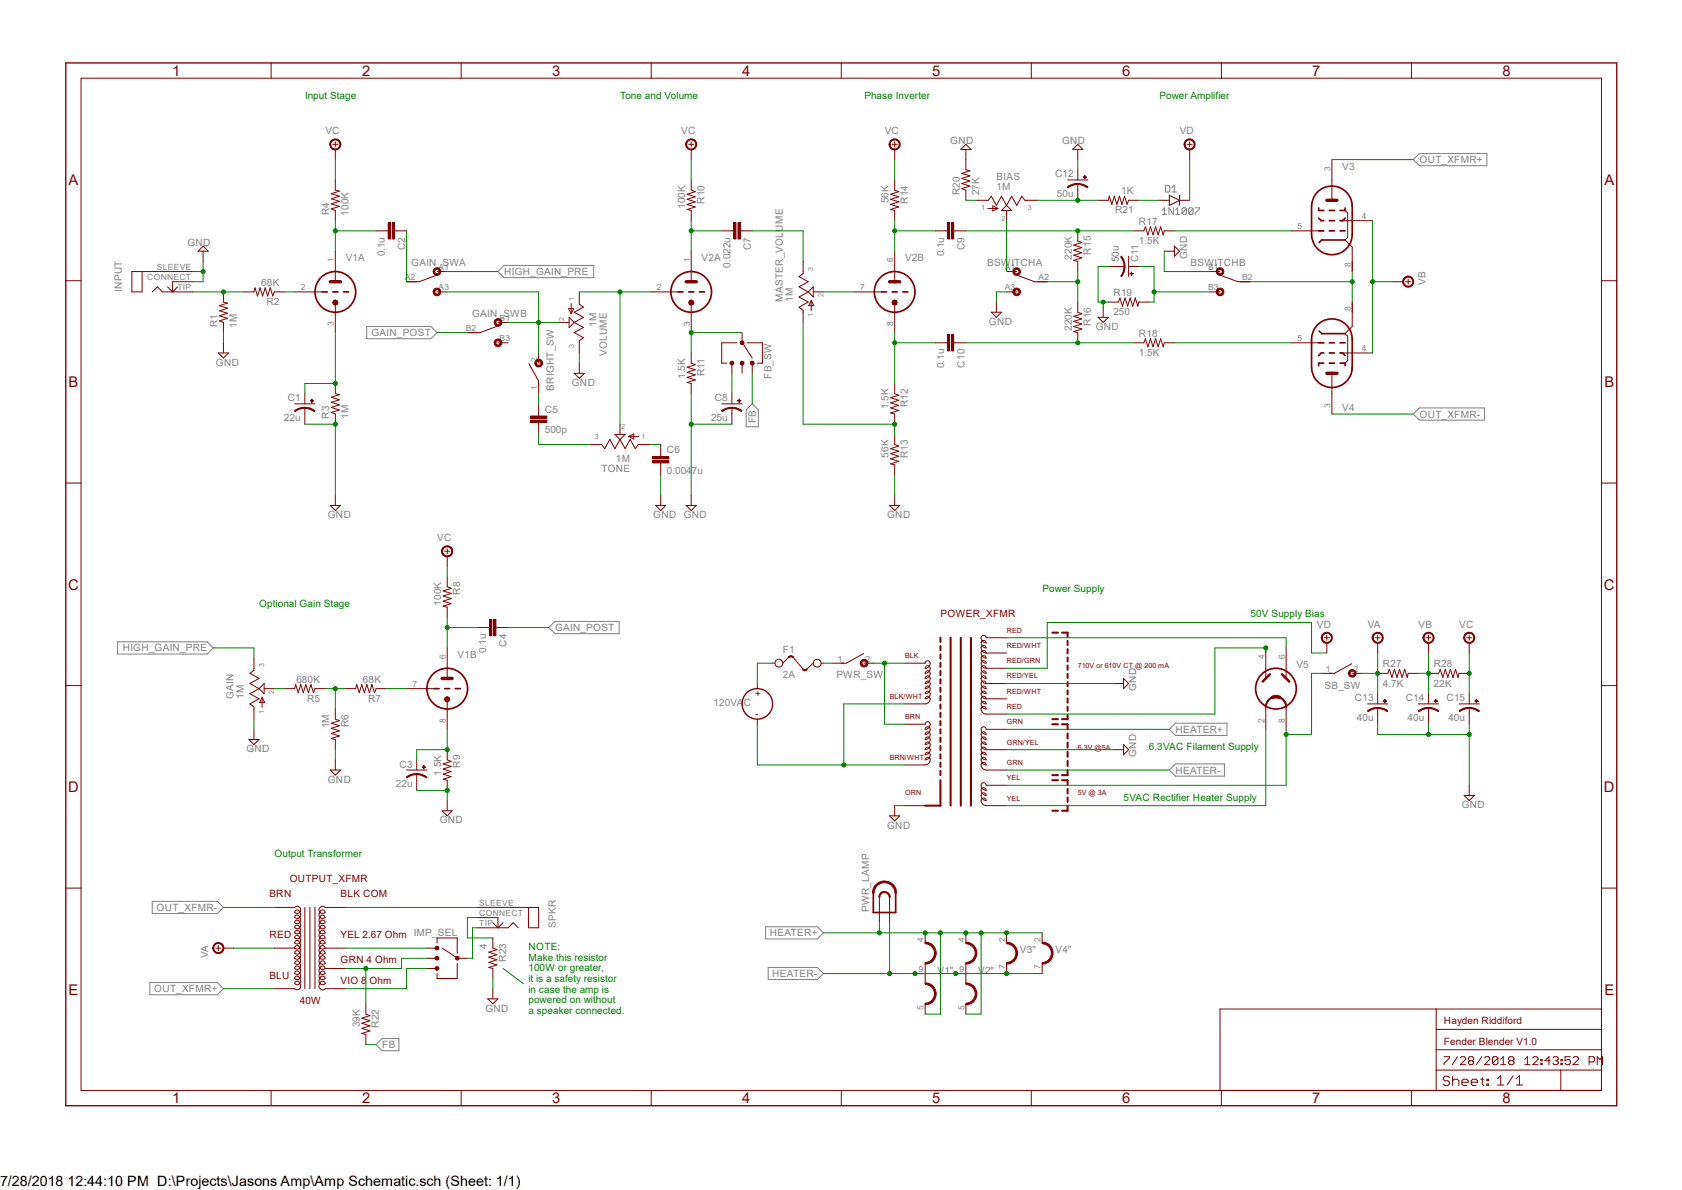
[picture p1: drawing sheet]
<svg xmlns="http://www.w3.org/2000/svg" width="420mm" height="297mm" viewBox="0 0 420 297" stroke-linecap="round" stroke-linejoin="round" font-family="sans-serif">
<defs><g id="words">
<g font-size="3.7" fill="#800000">
<text x="43" y="18.9">1</text>
<text x="90.4" y="18.9">2</text>
<text x="137.9" y="18.9">3</text>
<text x="185.3" y="18.9">4</text>
<text x="232.8" y="18.9">5</text>
<text x="280.2" y="18.9">6</text>
<text x="327.7" y="18.9">7</text>
<text x="375.1" y="18.9">8</text>
<text x="17.1" y="46.1">A</text>
<text x="400.6" y="46.1">A</text>
<text x="17.1" y="96.6">B</text>
<text x="400.6" y="96.6">B</text>
<text x="17" y="147.1">C</text>
<text x="400.5" y="147.1">C</text>
<text x="17" y="197.7">D</text>
<text x="400.5" y="197.7">D</text>
<text x="17.1" y="248.2">E</text>
<text x="400.6" y="248.2">E</text>
<text x="43" y="275.4">1</text>
<text x="90.4" y="275.4">2</text>
<text x="137.9" y="275.4">3</text>
<text x="185.3" y="275.4">4</text>
<text x="232.8" y="275.4">5</text>
<text x="280.2" y="275.4">6</text>
<text x="327.7" y="275.4">7</text>
<text x="375.1" y="275.4">8</text>
</g>
<text font-size="3.6" x="0" y="296">7/28/2018 12:44:10 PM D:\Projects\Jasons Amp\Amp Schematic.sch (Sheet: 1/1)</text>
<g font-size="2.5" fill="#008000">
<text x="76.2" y="24.6">Input Stage</text>
<text x="154.9" y="24.6">Tone and Volume</text>
<text x="215.8" y="24.6">Phase Inverter</text>
<text x="289.5" y="24.6">Power Amplifier</text>
<text x="260.3" y="147.7">Power Supply</text>
<text x="64.7" y="151.6">Optional Gain Stage</text>
<text x="312.3" y="154.1">50V Supply Bias</text>
<text x="286.9" y="187.1">6.3VAC Filament Supply</text>
<text x="280.5" y="199.8">5VAC Rectifier Heater Supply</text>
<text x="68.5" y="213.8">Output Transformer</text>
<text x="132" y="237.1">NOTE:</text>
<text x="132" y="239.8">Make this resistor</text>
<text x="132" y="242.4">100W or greater,</text>
<text x="132" y="245.1">it is a safety resistor</text>
<text x="132" y="247.8">in case the amp is</text>
<text x="132" y="250.4">powered on without</text>
<text x="132" y="253.1">a speaker connected.</text>
</g>
<g font-size="2.5" fill="#808080">
<text x="81.2" y="33.5">VC</text>
<text x="170.1" y="33.5">VC</text>
<text x="220.9" y="33.5">VC</text>
<text x="237.3" y="35.9">GND</text>
<text x="265.2" y="35.9">GND</text>
<text x="294.6" y="33.5">VD</text>
<text x="354.5" y="40.7">OUT_XFMR+</text>
<text x="248.8" y="47.5">1M</text>
<text x="248.8" y="44.9">BIAS</text>
<text x="263.4" y="44.3">C12</text>
<text x="335.2" y="42.4">V3</text>
<text x="82.2" y="53.8" transform="rotate(-90 82.2 53.8)">R4</text>
<text x="87" y="53.8" transform="rotate(-90 87 53.8)">100K</text>
<text x="171.1" y="52.1" transform="rotate(-90 171.1 52.1)">100K</text>
<text x="175.9" y="50.8" transform="rotate(-90 175.9 50.8)">R10</text>
<text x="221.9" y="50.7" transform="rotate(-90 221.9 50.7)">56K</text>
<text x="226.7" y="50.9" transform="rotate(-90 226.7 50.9)">R14</text>
<text x="239.7" y="48.7" transform="rotate(-90 239.7 48.7)">R20</text>
<text x="244.5" y="48.7" transform="rotate(-90 244.5 48.7)">27K</text>
<text x="263.9" y="49.1">50u</text>
<text x="278.4" y="53.3">R21</text>
<text x="280" y="48.5">1K</text>
<text x="284.4" y="56.1">R17</text>
<text x="46.8" y="61.3">GND</text>
<text x="86.3" y="65.2">V1A</text>
<text x="96.1" y="64" transform="rotate(-90 96.1 64)">0.1u</text>
<text x="101.1" y="62.4" transform="rotate(-90 101.1 62.4)">C2</text>
<text x="175.2" y="65.2">V2A</text>
<text x="187.5" y="62.4" transform="rotate(-90 187.5 62.4)">C7</text>
<text x="226" y="65.2">V2B</text>
<text x="235.7" y="64" transform="rotate(-90 235.7 64)">0.1u</text>
<text x="240.8" y="62.4" transform="rotate(-90 240.8 62.4)">C9</text>
<text x="267.6" y="64.8" transform="rotate(-90 267.6 64.8)">220K</text>
<text x="272.4" y="63.5" transform="rotate(-90 272.4 63.5)">R15</text>
<text x="279.4" y="65.5" transform="rotate(-90 279.4 65.5)">50u</text>
<text x="284.2" y="65.4" transform="rotate(-90 284.2 65.4)">C11</text>
<text x="284.4" y="60.9">1.5K</text>
<text x="296.4" y="64.6" transform="rotate(-90 296.4 64.6)">GND</text>
<text x="65.2" y="71.3">68K</text>
<text x="102.7" y="66.5">GAIN_SWA</text>
<text x="125.9" y="68.7">HIGH_GAIN_PRE</text>
<text x="182.4" y="66.8" transform="rotate(-90 182.4 66.8)">0.022u</text>
<text x="246.5" y="66.5">BSWITCHA</text>
<text x="297.3" y="66.5">BSWITCHB</text>
<text x="355.9" y="71.2" transform="rotate(-90 355.9 71.2)">VB</text>
<text x="30.4" y="72.8" transform="rotate(-90 30.4 72.8)">INPUT</text>
<text x="66.5" y="76.1">R2</text>
<text x="195.5" y="75.4" transform="rotate(-90 195.5 75.4)">MASTER_VOLUME</text>
<text x="198" y="75.4" transform="rotate(-90 198 75.4)">1M</text>
<text x="278.1" y="73.9">R19</text>
<text x="54.3" y="81.7" transform="rotate(-90 54.3 81.7)">R1</text>
<text x="59.1" y="81.7" transform="rotate(-90 59.1 81.7)">1M</text>
<text x="92.8" y="83.9">GAIN_POST</text>
<text x="117.9" y="79.2">GAIN_SWB</text>
<text x="149" y="81.5" transform="rotate(-90 149 81.5)">1M</text>
<text x="246.9" y="81.1">GND</text>
<text x="267.6" y="82.6" transform="rotate(-90 267.6 82.6)">220K</text>
<text x="272.4" y="81.3" transform="rotate(-90 272.4 81.3)">R16</text>
<text x="273.6" y="82.4">GND</text>
<text x="278" y="78.7">250</text>
<text x="151.5" y="88.9" transform="rotate(-90 151.5 88.9)">VOLUME</text>
<text x="284.4" y="88.9">1.5K</text>
<text x="284.4" y="84">R18</text>
<text x="53.9" y="91.3">GND</text>
<text x="171.1" y="94.6" transform="rotate(-90 171.1 94.6)">1.5K</text>
<text x="175.9" y="93.9" transform="rotate(-90 175.9 93.9)">R11</text>
<text x="192.7" y="94.5" transform="rotate(-90 192.7 94.5)">FB_SW</text>
<text x="235.7" y="91.9" transform="rotate(-90 235.7 91.9)">0.1u</text>
<text x="240.8" y="91.7" transform="rotate(-90 240.8 91.7)">C10</text>
<text x="71.8" y="100.2">C1</text>
<text x="138.3" y="97.6" transform="rotate(-90 138.3 97.6)">BRIGHT_SW</text>
<text x="142.8" y="96.4">GND</text>
<text x="178.5" y="100.2">C8</text>
<text x="226.7" y="101.6" transform="rotate(-90 226.7 101.6)">R12</text>
<text x="70.9" y="105">22u</text>
<text x="82.2" y="104.6" transform="rotate(-90 82.2 104.6)">R3</text>
<text x="87" y="104.6" transform="rotate(-90 87 104.6)">1M</text>
<text x="136.1" y="103">C5</text>
<text x="177.5" y="105">25u</text>
<text x="188.7" y="105.6" transform="rotate(-90 188.7 105.6)">FB</text>
<text x="221.9" y="102.2" transform="rotate(-90 221.9 102.2)">1.5K</text>
<text x="335.2" y="102.6">V4</text>
<text x="354.5" y="104.2">OUT_XFMR-</text>
<text x="136" y="108">500p</text>
<text x="166.5" y="113.1">C6</text>
<text x="150.2" y="117.8">TONE</text>
<text x="153.8" y="115.3">1M</text>
<text x="166.5" y="118.2">0.0047u</text>
<text x="221.9" y="114.2" transform="rotate(-90 221.9 114.2)">56K</text>
<text x="226.7" y="114.3" transform="rotate(-90 226.7 114.3)">R13</text>
<text x="81.9" y="129.3">GND</text>
<text x="163.1" y="129.3">GND</text>
<text x="170.7" y="129.3">GND</text>
<text x="221.5" y="129.3">GND</text>
<text x="109.2" y="135">VC</text>
<text x="114.9" y="148.5" transform="rotate(-90 114.9 148.5)">R8</text>
<text x="110.2" y="151.1" transform="rotate(-90 110.2 151.1)">100K</text>
<text x="126.5" y="161.4" transform="rotate(-90 126.5 161.4)">C4</text>
<text x="138.6" y="157.5">GAIN_POST</text>
<text x="328.8" y="156.6">VD</text>
<text x="341.5" y="156.6">VA</text>
<text x="354.2" y="156.6">VB</text>
<text x="364.4" y="156.6">VC</text>
<text x="30.6" y="162.6">HIGH_GAIN_PRE</text>
<text x="114.3" y="164.3">V1B</text>
<text x="121.4" y="163" transform="rotate(-90 121.4 163)">0.1u</text>
<text x="195.5" y="163">F1</text>
<text x="323.7" y="166.8">V5</text>
<text x="345.3" y="166.6">R27</text>
<text x="358" y="166.6">R28</text>
<text x="74" y="170.4">680K</text>
<text x="90.6" y="170.4">68K</text>
<text x="195.5" y="169.3">2A</text>
<text x="208.8" y="169.3">PWR_SW</text>
<text x="283.7" y="172.5" transform="rotate(-90 283.7 172.5)">GND</text>
<text x="330.7" y="171.9">SB_SW</text>
<text x="345.3" y="171.4">4.7K</text>
<text x="358" y="171.4">22K</text>
<text x="58.3" y="174.4" transform="rotate(-90 58.3 174.4)">GAIN</text>
<text x="60.9" y="174.4" transform="rotate(-90 60.9 174.4)">1M</text>
<text x="76.7" y="175.1">R5</text>
<text x="91.9" y="175.1">R7</text>
<text x="178.2" y="176.2">120VAC</text>
<text x="338.3" y="175.1">C13</text>
<text x="338.8" y="179.9">40u</text>
<text x="351" y="175.1">C14</text>
<text x="351.5" y="179.9">40u</text>
<text x="361.2" y="175.1">C15</text>
<text x="361.7" y="179.9">40u</text>
<text x="82.2" y="181.8" transform="rotate(-90 82.2 181.8)">1M</text>
<text x="87" y="181.5" transform="rotate(-90 87 181.5)">R6</text>
<text x="293.5" y="182.9">HEATER+</text>
<text x="61.6" y="187.8">GND</text>
<text x="99.8" y="191.6">C3</text>
<text x="114.9" y="191.6" transform="rotate(-90 114.9 191.6)">R9</text>
<text x="283.7" y="189" transform="rotate(-90 283.7 189)">GND</text>
<text x="81.9" y="195.4">GND</text>
<text x="98.8" y="196.4">22u</text>
<text x="110.2" y="193.6" transform="rotate(-90 110.2 193.6)">1.5K</text>
<text x="293.5" y="193.1">HEATER-</text>
<text x="365" y="201.7">GND</text>
<text x="109.8" y="205.5">GND</text>
<text x="221.5" y="206.8">GND</text>
<text x="39.1" y="227.4">OUT_XFMR-</text>
<text x="217" y="227.7" transform="rotate(-90 217 227.7)">PWR_LAMP</text>
<text x="138.8" y="231.5" transform="rotate(-90 138.8 231.5)">SPKR</text>
<text x="192.2" y="233.7">HEATER+</text>
<text x="52" y="239.1" transform="rotate(-90 52 239.1)">VA</text>
<text x="121.5" y="236.8" transform="rotate(-90 121.5 236.8)">4</text>
<text x="254.7" y="237.9">V3&quot;</text>
<text x="263.6" y="237.9">V4&quot;</text>
<text x="126.4" y="240" transform="rotate(-90 126.4 240)">R23</text>
<text x="192.8" y="243.9">HEATER-</text>
<text x="234.1" y="243">V1&quot;</text>
<text x="244.3" y="243">V2&quot;</text>
<text x="38.5" y="247.7">OUT_XFMR+</text>
<text x="89.8" y="256.4" transform="rotate(-90 89.8 256.4)">39K</text>
<text x="94.6" y="256.5" transform="rotate(-90 94.6 256.5)">R22</text>
<text x="121.2" y="252.5">GND</text>
<text x="95.5" y="261.6">FB</text>
</g>
<g font-size="2.5" fill="#800000">
<text x="234.9" y="154.1">POWER_XFMR</text>
<text x="188.6" y="173.9">+</text>
<text x="188.6" y="179">-</text>
<text x="72.3" y="220.1">OUTPUT_XFMR</text>
<text x="67.3" y="223.9">BRN</text>
<text x="85" y="223.9">BLK COM</text>
<text x="67.3" y="234.1">RED</text>
<text x="85" y="234.1">YEL 2.67 Ohm IMP_SEL</text>
<text x="67.3" y="244.3">BLU</text>
<text x="85" y="240.5">GRN 4 Ohm</text>
<text x="85" y="245.5">VIO 8 Ohm</text>
<text x="74.8" y="250.6">40W</text>
<text x="360.6" y="255.7">Hayden Riddiford</text>
<text x="360.6" y="260.7">Fender Blender V1.0</text>
</g>
<g font-size="2.1" fill="#808080">
<text x="332.2" y="42.6" transform="rotate(-90 332.2 42.6)">3</text>
<text x="324" y="57.3">5</text>
<text x="340" y="54.7">4</text>
<text x="83.4" y="65.4" transform="rotate(-90 83.4 65.4)">1</text>
<text x="172.3" y="65.4" transform="rotate(-90 172.3 65.4)">1</text>
<text x="223.1" y="65.4" transform="rotate(-90 223.1 65.4)">6</text>
<text x="36.8" y="70">CONNECT</text>
<text x="39.2" y="67.4">SLEEVE</text>
<text x="101" y="70">A2</text>
<text x="109.5" y="67.4">A1</text>
<text x="250.9" y="67.4">A1</text>
<text x="259.3" y="70">A2</text>
<text x="301.7" y="67.4">B1</text>
<text x="310.1" y="70">B2</text>
<text x="337.3" y="66.8" transform="rotate(-90 337.3 66.8)">8</text>
<text x="44.3" y="72.5">TIP</text>
<text x="75.1" y="72.5">2</text>
<text x="109.5" y="72.5">A3</text>
<text x="164" y="72.5">2</text>
<text x="214.8" y="72.5">7</text>
<text x="250.9" y="72.5">A3</text>
<text x="301.7" y="72.5">B3</text>
<text x="337.3" y="77.6" transform="rotate(-90 337.3 77.6)">8</text>
<text x="83.4" y="81.4" transform="rotate(-90 83.4 81.4)">3</text>
<text x="116.3" y="82.6">B2</text>
<text x="124.8" y="80.1">B1</text>
<text x="172.3" y="81.4" transform="rotate(-90 172.3 81.4)">3</text>
<text x="223.1" y="81.4" transform="rotate(-90 223.1 81.4)">8</text>
<text x="124.8" y="85.2">B3</text>
<text x="324" y="85.2">5</text>
<text x="340" y="87.7">4</text>
<text x="134.2" y="90.3" transform="rotate(-90 134.2 90.3)">2</text>
<text x="134.2" y="97.2" transform="rotate(-90 134.2 97.2)">1</text>
<text x="332.2" y="101.8" transform="rotate(-90 332.2 101.8)">3</text>
<text x="111.3" y="164.5" transform="rotate(-90 111.3 164.5)">6</text>
<text x="209.2" y="165.2">1</text>
<text x="216.1" y="165.2">2</text>
<text x="315.7" y="164.5" transform="rotate(-90 315.7 164.5)">4</text>
<text x="320.8" y="164.5" transform="rotate(-90 320.8 164.5)">6</text>
<text x="331" y="167.7">1</text>
<text x="338" y="167.7">2</text>
<text x="103" y="171.5">7</text>
<text x="111.3" y="180.5" transform="rotate(-90 111.3 180.5)">8</text>
<text x="315.7" y="180.5" transform="rotate(-90 315.7 180.5)">2</text>
<text x="320.8" y="180.5" transform="rotate(-90 320.8 180.5)">8</text>
<text x="119.7" y="226.1">SLEEVE</text>
<text x="119.7" y="228.6">CONNECT</text>
<text x="119.7" y="231.2">TIP</text>
<text x="230.6" y="235" transform="rotate(-90 230.6 235)">4</text>
<text x="240.8" y="235" transform="rotate(-90 240.8 235)">4</text>
<text x="251" y="235" transform="rotate(-90 251 235)">2</text>
<text x="259.8" y="235" transform="rotate(-90 259.8 235)">2</text>
<text x="229.4" y="242.6">9</text>
<text x="239.6" y="242.6">9</text>
<text x="251" y="242" transform="rotate(-90 251 242)">7</text>
<text x="259.8" y="242" transform="rotate(-90 259.8 242)">7</text>
<text x="230.6" y="252.1" transform="rotate(-90 230.6 252.1)">5</text>
<text x="240.8" y="252.1" transform="rotate(-90 240.8 252.1)">5</text>
</g>
<g font-size="1.8" fill="#808080">
<text x="245" y="52.5">1</text>
<text x="256.7" y="52.5">3</text>
<text x="250.1" y="55.1">2</text>
<text x="203.1" y="67.5" transform="rotate(-90 203.1 67.5)">3</text>
<text x="143.4" y="75.1" transform="rotate(-90 143.4 75.1)">1</text>
<text x="205.6" y="74.1" transform="rotate(-90 205.6 74.1)">2</text>
<text x="140.8" y="80.2" transform="rotate(-90 140.8 80.2)">2</text>
<text x="203.1" y="79.2" transform="rotate(-90 203.1 79.2)">1</text>
<text x="143.4" y="86.8" transform="rotate(-90 143.4 86.8)">3</text>
<text x="155.1" y="107.1">2</text>
<text x="148.5" y="109.7">3</text>
<text x="160.2" y="109.7">1</text>
<text x="66" y="166.5" transform="rotate(-90 66 166.5)">3</text>
<text x="68.5" y="173.1" transform="rotate(-90 68.5 173.1)">2</text>
<text x="66" y="178.2" transform="rotate(-90 66 178.2)">1</text>
</g>
<g font-size="1.8" fill="#800000">
<text x="251.4" y="157.9">RED</text>
<text x="251.4" y="161.7">RED/WHT</text>
<text x="226" y="164.3">BLK</text>
<text x="251.4" y="165.5">RED/GRN</text>
<text x="269.1" y="166.8">710V or 610V CT @ 200 mA</text>
<text x="251.4" y="169.3">RED/YEL</text>
<text x="251.4" y="173.1">RED/WHT</text>
<text x="222.2" y="174.4">BLK/WHT</text>
<text x="226" y="179.5">BRN</text>
<text x="251.4" y="177">RED</text>
<text x="251.4" y="180.8">GRN</text>
<text x="251.4" y="185.8">GRN/YEL</text>
<text x="222.2" y="189.7">BRN/WHT</text>
<text x="251.4" y="190.9">GRN</text>
<text x="269.1" y="187.1">6.3V @5A</text>
<text x="251.4" y="194.7">YEL</text>
<text x="226" y="198.5">ORN</text>
<text x="251.4" y="199.8">YEL</text>
<text x="269.1" y="198.5">5V @ 3A</text>
</g>
</g></defs>
<g fill="none" stroke="#808080" stroke-width=".25">
<path d="M352.9 39.8l1.5-1.5h16.9v3.1h-16.9zM290.2 52.4l.6-.5v1.6M290.2 53.5h1.1M291 46.3h.8l.3 .3v1l-.3 .3h-.8zM292.7 47.9h1.1M292.7 46.8l.5-.5v1.6M293 51.9v1.6l-1.1-1.6v1.6M293.5 53.5h1.1M293.5 52.4l.5-.5v1.6M296.2 52.2v1l-.2 .3h-.6l-.3-.3M296.2 52.2l-.2-.3h-.6l-.3 .3v1M296.2 52.2l-1.1 1"/>
<path d="M297.9 52.2v1l-.3 .3h-.5l-.3-.3M297.9 52.2l-.3-.3h-.5l-.3 .3v1M297.9 52.2l-1.1 1M298.4 51.9h1.1v.3l-1.1 1v.3M125.9 66.3h22.4v3h-22.4l-1.6-1.5zM91.6 81.5h16l1.5 1.5-1.5 1.5h-16zM187.8 100.8l1.6 1.5v4.2h-3.1v-4.2zM352.9 103.3l1.5-1.5h16.3v3.1h-16.3zM137 156.6l1.6-1.5h16v3.1h-16zM29.3 160.2h22.4l1.6 1.5-1.6 1.5h-22.4zM292 192.2l1.5-1.5h12.2v3h-12.2zM293.5 180.5h12.9v3.1h-12.9l-1.5-1.6z"/>
<path d="M38 225h16.3l1.5 1.5-1.5 1.5h-16.3zM191.2 231.3h12.9l1.5 1.5-1.5 1.6h-12.9zM37.4 245.2h16.9l1.5 1.6-1.5 1.5h-16.9zM95.4 259.2h4.2v3.1h-4.2l-1.5-1.6zM191.8 241.5h12.3l1.5 1.5-1.5 1.5h-12.3z"/>
</g>
<path d="M80.4 72.9h1.3M83.1 72.9h1.3M85.8 72.9h1.2" fill="none" stroke="#800000" stroke-width=".42"/>
<path d="M82.5 70.3h2.5" fill="none" stroke="#800000" stroke-width=".85"/>
<path d="M78.7 72.9h1.7M83.7 67.8v2.5M83.7 75.4v2.5" fill="none" stroke="#800000" stroke-width=".25"/>
<circle cx="83.7" cy="75.5" r=".67" fill="#800000"/>
<g fill="none" stroke="#800000" stroke-width=".25">
<path d="M73.6 72.9h5.1M83.7 62.7v5.1M83.7 77.9v5.1M106.6 171.9h1.8M111.7 166.8v2.5M111.7 174.4v2.6"/>
<circle cx="83.7" cy="75.5" r=".67"/>
</g>
<g fill="none" stroke="#800000" stroke-width=".42">
<path d="M108.4 171.9h1.2M111 171.9h1.3M113.7 171.9h1.2"/>
<circle cx="83.7" cy="72.9" r="5.1"/>
</g>
<path d="M110.4 169.3h2.5" fill="none" stroke="#800000" stroke-width=".85"/>
<path d="M111.2 174.1l.5-.2 .4 .2 .2 .4-.2 .5-.4 .2-.5-.2-.2-.5z" fill-rule="evenodd" fill="#800000"/>
<g fill="none" stroke="#800000" stroke-width=".25">
<path d="M35.5 67.8v5.1h-2.6v-5.1h15.3M38 72.9l1.3-1.3 1.3 1.3h7.6M41.8 71.6l1.3 1.3M44.4 71.6l-1.3 1.3M48.2 70.3h-5.1v2.6M50.7 61.4l1.3 1.3h-2.6zM50.7 62.7v2.5M55.8 72.9v2.5l1 .2-2 .7 2 .6-2 .7 2 .6-2 .6 2 .7-2 .6 1 .4v2.5M60.9 72.9h2.5l.3-1.1 .6 2.1 .6-2.1 .7 2.1 .6-2.1 .6 2.1 .7-2.1 .6 2.1 .4-1h2.5M54.5 88.1h2.6l-1.3 1.3zM55.8 85.6v2.5M83.7 95.7v2.6l1.1 .2-2.1 .6 2.1 .7-2.1 .6 2.1 .6-2.1 .7 2.1 .6-2.1 .7 1 .3v2.6"/>
<path d="M73.6 100.8h5.1M76.1 101.8v1.5M82.5 126.2h2.5l-1.3 1.2zM83.7 123.6v2.6M101.5 171.9h5.1M111.2 174.1l.5-.2 .4 .2 .2 .4-.2 .5-.4 .2-.5-.2-.2-.5zM111.7 161.7v5.1M111.7 177v5"/>
</g>
<circle cx="111.7" cy="171.9" r="5.1" fill="none" stroke="#800000" stroke-width=".42"/>
<path d="M73.5 102.5a3.9 3.9 0 0 1 2.6-.9v.3a3.8 3.8 0 0 0-2.4 .8z" fill-rule="evenodd" fill="#800000"/>
<path d="M73.5 102.5a3.9 3.9 0 0 1 2.6-.9v.3a3.8 3.8 0 0 0-2.4 .8z" fill="none" stroke="#800000" stroke-width=".25"/>
<path d="M76.1 101.7a3.6 3.6 0 0 1 2.6 .8l-.2 .2a4.1 4.1 0 0 0-2.4-.8z" fill-rule="evenodd" fill="#800000"/>
<path d="M76.1 101.7a3.6 3.6 0 0 1 2.6 .8l-.2 .2a4.1 4.1 0 0 0-2.4-.8z" fill="none" stroke="#800000" stroke-width=".25"/>
<path d="M77.5 100l.8 .1z" fill-rule="evenodd" fill="#800000"/>
<path d="M77.5 100l.8 .1z" fill="none" stroke="#800000" stroke-width=".25"/>
<path d="M77.9 99.6v.9z" fill-rule="evenodd" fill="#800000"/>
<path d="M83.1 36h1.3M83.7 35.4v1.3M83.7 44.9v2.6l1.1 .2-2.1 .6 2.1 .7-2.1 .6 2.1 .6-2.1 .7 2.1 .6-2.1 .7 1 .3v2.6M76.1 98.3v2.5M77.9 99.6v.9zM76.1 103.3v2.6" fill="none" stroke="#800000" stroke-width=".25"/>
<path d="M82.6 35.1a1.4 1.4 0 0 1 2.3 .1 1.4 1.4 0 0 1-.7 2.1 1.4 1.4 0 0 1-1.9-1.3h.3a1.15 1.15 0 0 1 1.7-.9 1.15 1.15 0 0 1 .2 1.9 1.15 1.15 0 0 1-1.9-.6v-.4h-.3z" fill-rule="evenodd" fill="#800000"/>
<path d="M82.6 35.1a1.4 1.4 0 0 1 2.3 .1 1.4 1.4 0 0 1-.7 2.1 1.4 1.4 0 0 1-1.9-1.3h.3a1.15 1.15 0 0 1 1.7-.9 1.15 1.15 0 0 1 .2 1.9 1.15 1.15 0 0 1-1.9-.6v-.4h-.3zM83.7 37.3v2.5M96.4 57.6h.5M98.5 57.6h.5" fill="none" stroke="#800000" stroke-width=".25"/>
<path d="M98 55.6h.5v4h-.5z" fill-rule="evenodd" fill="#800000"/>
<path d="M98 55.6h.5v4h-.5z" fill="none" stroke="#800000" stroke-width=".25"/>
<path d="M96.9 55.6h.6v4h-.6z" fill-rule="evenodd" fill="#800000"/>
<path d="M93.9 57.6h2.5M96.9 55.6h.6v4h-.6zM99 57.6h2.5M109.8 68.4l-5.1 1.9h-3.2" fill="none" stroke="#800000" stroke-width=".25"/>
<path d="M108.5 67a.97 .97 0 0 1 1.5 .3 .97 .97 0 0 1-.6 1.4 .97 .97 0 0 1-1.2-.9h.3a.55 .55 0 0 1 .7-.6 .55 .55 0 0 1 .3 .9 .55 .55 0 0 1-.9-.1l-.1-.2h-.3z" fill-rule="evenodd" fill="#800000"/>
<path d="M108.5 67a.97 .97 0 0 1 1.5 .3 .97 .97 0 0 1-.6 1.4 .97 .97 0 0 1-1.2-.9h.3a.55 .55 0 0 1 .7-.6 .55 .55 0 0 1 .3 .9 .55 .55 0 0 1-.9-.1l-.1-.2h-.3z" fill="none" stroke="#800000" stroke-width=".25"/>
<path d="M108.5 72.1a.97 .97 0 0 1 1.5 .3 .97 .97 0 0 1-.6 1.4 .97 .97 0 0 1-1.2-.9h.3a.55 .55 0 0 1 .7-.6 .55 .55 0 0 1 .3 .8 .55 .55 0 0 1-.9 0l-.1-.2h-.3z" fill-rule="evenodd" fill="#800000"/>
<path d="M101.5 70.3h2.6M108.5 72.1a.97 .97 0 0 1 1.5 .3 .97 .97 0 0 1-.6 1.4 .97 .97 0 0 1-1.2-.9h.3a.55 .55 0 0 1 .7-.6 .55 .55 0 0 1 .3 .8 .55 .55 0 0 1-.9 0l-.1-.2h-.3zM109.1 72.9h2.6M109.1 67.8h2.6M125 81.1l-5.1 1.9h-3.2" fill="none" stroke="#800000" stroke-width=".25"/>
<path d="M123.7 79.7a.97 .97 0 0 1 1.5 .3 .97 .97 0 0 1-.6 1.4 .97 .97 0 0 1-1.2-.9h.4a.55 .55 0 0 1 .7-.6 .55 .55 0 0 1 .3 .9 .55 .55 0 0 1-.9-.1l-.1-.2h-.4z" fill-rule="evenodd" fill="#800000"/>
<path d="M123.7 79.7a.97 .97 0 0 1 1.5 .3 .97 .97 0 0 1-.6 1.4 .97 .97 0 0 1-1.2-.9h.4a.55 .55 0 0 1 .7-.6 .55 .55 0 0 1 .3 .9 .55 .55 0 0 1-.9-.1l-.1-.2h-.4z" fill="none" stroke="#800000" stroke-width=".25"/>
<path d="M123.7 84.8a.97 .97 0 0 1 1.5 .3 .97 .97 0 0 1-.6 1.4 .97 .97 0 0 1-1.2-.9h.4a.55 .55 0 0 1 .6-.7 .55 .55 0 0 1 .4 .9 .55 .55 0 0 1-.9 0l-.1-.2h-.4z" fill-rule="evenodd" fill="#800000"/>
<g fill="none" stroke="#800000" stroke-width=".25">
<path d="M116.7 83h2.6M123.7 84.8a.97 .97 0 0 1 1.5 .3 .97 .97 0 0 1-.6 1.4 .97 .97 0 0 1-1.2-.9h.4a.55 .55 0 0 1 .6-.7 .55 .55 0 0 1 .4 .9 .55 .55 0 0 1-.9 0l-.1-.2h-.4zM124.3 85.6h2.6M124.3 80.5h2.6M111.7 143.9v2.6l.9 .4-1.9 .6 1.9 .6-1.9 .7 1.9 .6-1.9 .6 1.9 .7-1.9 .6 1 .3v2.5M63.4 164.3v3l-1 .8 2.3 1.2-2.3 1.3 2.3 1.3M64.7 171.9l-2.3 1.2 2.3 1.3-2.3 1.3 1 .7v3.1M64.7 171.9l1.3-1.3v2.5zM65.4 174v2.6M65.4 174l.7 1.3h-1.3zM66 171.9h2.5M71 171.9h2.6l.2-1 .7 2 .6-2 .6 2 .7-2 .6 2 .6-2 .7 2 .4-1h2.5"/>
<path d="M83.7 177v2.5l1.1 .4-2.1 .6 2.1 .6-2.1 .7 2.1 .6-2.1 .6 2.1 .7-2.1 .6 1 .3v2.5M86.3 171.9h2.5l.3-1 .6 2 .6-2 .7 2 .6-2 .6 2 .7-2 .6 2 .4-1h2.5M62.1 184.6h2.6l-1.3 1.2zM63.4 182v2.6M101.5 192.2h5.1M104.1 193.2v1.5M111.7 187.1v2.6l.9 .3-1.9 .7 1.9 .6-1.9 .6 1.9 .7-1.9 .6 1.9 .6-1.9 .7 1 .2v2.6"/>
</g>
<path d="M101.5 193.9l.2-.2a3.7 3.7 0 0 1 2.4-.6v.2a3.9 3.9 0 0 0-2.5 .8z" fill-rule="evenodd" fill="#800000"/>
<path d="M101.5 193.9l.2-.2a3.7 3.7 0 0 1 2.4-.6v.2a3.9 3.9 0 0 0-2.5 .8z" fill="none" stroke="#800000" stroke-width=".25"/>
<path d="M104.1 193.1l1.6 .3 .9 .5-.2 .2a4.1 4.1 0 0 0-2.3-.8z" fill-rule="evenodd" fill="#800000"/>
<path d="M104.1 193.1l1.6 .3 .9 .5-.2 .2a4.1 4.1 0 0 0-2.3-.8z" fill="none" stroke="#800000" stroke-width=".25"/>
<path d="M105.4 191.4l.9 .1z" fill-rule="evenodd" fill="#800000"/>
<path d="M105.4 191.4l.9 .1z" fill="none" stroke="#800000" stroke-width=".25"/>
<path d="M105.8 191.1l.1 .8z" fill-rule="evenodd" fill="#800000"/>
<path d="M111 137.6h1.3M111.7 136.9v1.3M104.1 189.7v2.5M104.1 194.7v2.6M105.8 191.1l.1 .8z" fill="none" stroke="#800000" stroke-width=".25"/>
<path d="M110.6 136.7a1.41 1.41 0 0 1 2.2 0 1.41 1.41 0 0 1-.7 2.2 1.41 1.41 0 0 1-1.8-1.3h.2a1.15 1.15 0 0 1 1.7-.9 1.15 1.15 0 0 1 .2 1.9 1.15 1.15 0 0 1-1.8-.6l-.1-.4h-.2z" fill-rule="evenodd" fill="#800000"/>
<path d="M110.6 136.7a1.41 1.41 0 0 1 2.2 0 1.41 1.41 0 0 1-.7 2.2 1.41 1.41 0 0 1-1.8-1.3h.2a1.15 1.15 0 0 1 1.7-.9 1.15 1.15 0 0 1 .2 1.9 1.15 1.15 0 0 1-1.8-.6l-.1-.4h-.2zM111.7 138.9v2.5M121.8 156.6h.5M123.8 156.6h.5M82.5 192.2h2.5l-1.3 1.3zM83.7 189.7v2.5M111.7 199.8v2.6M110.4 202.4h2.5l-1.2 1.2z" fill="none" stroke="#800000" stroke-width=".25"/>
<path d="M123.3 154.6h.5v4.1h-.5z" fill-rule="evenodd" fill="#800000"/>
<path d="M123.3 154.6h.5v4.1h-.5z" fill="none" stroke="#800000" stroke-width=".25"/>
<path d="M122.3 154.6h.5v4.1h-.5z" fill-rule="evenodd" fill="#800000"/>
<path d="M142 77h1.3l-.7 1.3zM142.1 79.2l1.3 1.3-1.3 1.2zM142.6 75.8v2.5M144.7 72.9v3l1 .8-2.3 1.2 2.3 1.3-2.3 1.3M132.1 90.8l2.4 4.3v1.3M139.6 80.5h2.5M143.4 80.5l2.3 1.2-2.3 1.3 2.3 1.3-1 .7v3.1M119.3 156.6h2.5M122.3 154.6h.5v4.1h-.5zM124.3 156.6h2.6" fill="none" stroke="#800000" stroke-width=".25"/>
<path d="M133.9 89.9a.97 .97 0 0 1 1.5 .3 .97 .97 0 0 1-.6 1.3 .97 .97 0 0 1-1.2-.9h.3a.56 .56 0 0 1 .8-.5 .56 .56 0 0 1 .2 .9 .56 .56 0 0 1-.9-.2l-.1-.2h-.3z" fill-rule="evenodd" fill="#800000"/>
<path d="M133.9 89.9a.97 .97 0 0 1 1.5 .3 .97 .97 0 0 1-.6 1.3 .97 .97 0 0 1-1.2-.9h.3a.56 .56 0 0 1 .8-.5 .56 .56 0 0 1 .2 .9 .56 .56 0 0 1-.9-.2l-.1-.2h-.3zM134.5 88.1v2.5M134.5 95.7v2.6M134.5 103.3v.5M134.5 105.4v.5M153.5 108.4h2.6l-1.3 1.3zM154.8 109.7l-1.3 2.3-1.2-2.3-1.3 2.3-.8-1h-3M154.8 109.7l1.3 2.3 1.3-2.3 1.2 2.3 .8-1h3M154.8 105.9v2.5M157 108.9h2.5M157 108.9l1.2-.6v1.3z" fill="none" stroke="#800000" stroke-width=".25"/>
<path d="M132.5 103.8h4v.6h-4z" fill-rule="evenodd" fill="#800000"/>
<path d="M132.5 103.8h4v.6h-4z" fill="none" stroke="#800000" stroke-width=".25"/>
<path d="M132.5 104.9h4v.5h-4z" fill-rule="evenodd" fill="#800000"/>
<path d="M143.4 93.2h2.5l-1.2 1.2zM144.7 90.6v2.6M132.5 104.9h4v.5h-4zM134.5 100.8v2.5M134.5 105.9v2.5M165 113.5v.5M165 115.5v.5" fill="none" stroke="#800000" stroke-width=".25"/>
<path d="M162.9 114h4.1v.5h-4.1z" fill-rule="evenodd" fill="#800000"/>
<path d="M162.9 114h4.1v.5h-4.1z" fill="none" stroke="#800000" stroke-width=".25"/>
<path d="M162.9 115h4.1v.5h-4.1z" fill-rule="evenodd" fill="#800000"/>
<path d="M167.5 72.9h1.8M172.6 67.8v2.5M172.6 75.4v2.5M162.9 115h4.1v.5h-4.1zM165 111v2.5M165 116v2.5M163.7 126.2h2.5l-1.2 1.2zM165 123.6v2.6" fill="none" stroke="#800000" stroke-width=".25"/>
<path d="M169.3 72.9h1.3M172 72.9h1.2M174.6 72.9h1.3" fill="none" stroke="#800000" stroke-width=".42"/>
<path d="M171.3 70.3h2.6" fill="none" stroke="#800000" stroke-width=".85"/>
<circle cx="172.6" cy="75.5" r=".66" fill="#800000"/>
<g fill="none" stroke="#800000" stroke-width=".25">
<path d="M162.4 72.9h5.1M172.6 62.7v5.1M172.6 77.9v5.1M218.3 72.9h1.8M223.4 67.8v2.5M223.4 75.4v2.5"/>
<circle cx="172.6" cy="75.5" r=".66"/>
</g>
<g fill="none" stroke="#800000" stroke-width=".42">
<path d="M220.1 72.9h1.3M222.8 72.9h1.2M225.4 72.9h1.3"/>
<circle cx="172.6" cy="72.9" r="5.1"/>
</g>
<path d="M222.1 70.3h2.6" fill="none" stroke="#800000" stroke-width=".85"/>
<circle cx="223.4" cy="75.5" r=".67" fill="#800000"/>
<g fill="none" stroke="#800000" stroke-width=".25">
<path d="M172 36h1.2M172.6 35.4v1.3M172.6 44.9v2.6l1 .3-2 .7 2 .6-2 .6 2 .7-2 .6 2 .6-2 .7 1 .2v2.6M213.2 72.9h5.1M223.4 62.7v5.1M223.4 77.9v5.1"/>
<circle cx="223.4" cy="75.5" r=".67"/>
</g>
<circle cx="223.4" cy="72.9" r="5.1" fill="none" stroke="#800000" stroke-width=".42"/>
<path d="M171.5 35.1a1.39 1.39 0 0 1 2.3 .2 1.39 1.39 0 0 1-.8 2.1 1.39 1.39 0 0 1-1.8-1.4h.2a1.15 1.15 0 0 1 1.6-1.1 1.15 1.15 0 0 1 .4 1.9 1.15 1.15 0 0 1-1.9-.4l-.1-.4h-.2z" fill-rule="evenodd" fill="#800000"/>
<path d="M171.5 35.1a1.39 1.39 0 0 1 2.3 .2 1.39 1.39 0 0 1-.8 2.1 1.39 1.39 0 0 1-1.8-1.4h.2a1.15 1.15 0 0 1 1.6-1.1 1.15 1.15 0 0 1 .4 1.9 1.15 1.15 0 0 1-1.9-.4l-.1-.4h-.2zM172.6 37.3v2.5M182.8 57.6h.5M184.8 57.6h.5" fill="none" stroke="#800000" stroke-width=".25"/>
<path d="M184.3 55.6h.5v4h-.5z" fill-rule="evenodd" fill="#800000"/>
<path d="M184.3 55.6h.5v4h-.5z" fill="none" stroke="#800000" stroke-width=".25"/>
<path d="M183.3 55.6h.5v4h-.5z" fill-rule="evenodd" fill="#800000"/>
<path d="M180.2 57.6h2.6M183.3 55.6h.5v4h-.5zM185.3 57.6h2.5M172.6 88.1v2.5l1 .4-2 .7 2 .6-2 .6 2 .7-2 .6 2 .6-2 .7 1 .2v2.6M180.2 100.8h5.1M182.8 101.8v1.5M171.3 126.2h2.6l-1.3 1.2zM172.6 123.6v2.6" fill="none" stroke="#800000" stroke-width=".25"/>
<path d="M180.2 102.5a3.9 3.9 0 0 1 2.6-.9v.3a3.8 3.8 0 0 0-2.5 .8z" fill-rule="evenodd" fill="#800000"/>
<path d="M180.2 102.5a3.9 3.9 0 0 1 2.6-.9v.3a3.8 3.8 0 0 0-2.5 .8z" fill="none" stroke="#800000" stroke-width=".25"/>
<path d="M182.8 101.7a3.6 3.6 0 0 1 2.5 .8l-.1 .2a4.1 4.1 0 0 0-2.4-.8z" fill-rule="evenodd" fill="#800000"/>
<path d="M182.8 101.7a3.6 3.6 0 0 1 2.5 .8l-.1 .2a4.1 4.1 0 0 0-2.4-.8z" fill="none" stroke="#800000" stroke-width=".25"/>
<path d="M184.1 100l.9 .1z" fill-rule="evenodd" fill="#800000"/>
<path d="M184.1 100l.9 .1z" fill="none" stroke="#800000" stroke-width=".25"/>
<path d="M184.5 99.6l.1 .9z" fill-rule="evenodd" fill="#800000"/>
<g fill="none" stroke="#800000" stroke-width=".25">
<path d="M222.8 36h1.2M223.4 35.4v1.3M223.4 44.9v2.6l1 .3-2 .7 2 .6-2 .6 2 .7-2 .6 2 .6-2 .7 1 .2v2.6M200.5 65.2v3.1l-1 .7 2.3 1.3-2.3 1.3 2.3 1.3M201.8 72.9l-2.3 1.2 2.3 1.3-2.3 1.3 1 .7v3.1M201.8 72.9l1.3-1.3v2.5zM202.6 75v2.6M202.6 75l.6 1.3h-1.3zM203.1 72.9h2.5M182.8 98.3v2.5M184.5 99.6l.1 .9zM223.4 95.7v2.6l1 .3-2 .7 2 .6-2 .6 2 .7-2 .6 2 .6-2 .7 1 .2v2.6"/>
<path d="M182.8 103.3v2.6M223.4 108.4v2.6l1 .3-2 .7 2 .6-2 .6 2 .7-2 .6 2 .6-2 .7 1 .2v2.5M222.1 126.2h2.6l-1.3 1.2zM223.4 123.6v2.6"/>
</g>
<path d="M222.3 35.1a1.39 1.39 0 0 1 2.3 .2 1.39 1.39 0 0 1-.8 2.1 1.39 1.39 0 0 1-1.8-1.4h.2a1.13 1.13 0 0 1 1.6-1.1 1.13 1.13 0 0 1 .4 1.9 1.13 1.13 0 0 1-1.9-.4l-.1-.4h-.2z" fill-rule="evenodd" fill="#800000"/>
<path d="M222.3 35.1a1.39 1.39 0 0 1 2.3 .2 1.39 1.39 0 0 1-.8 2.1 1.39 1.39 0 0 1-1.8-1.4h.2a1.13 1.13 0 0 1 1.6-1.1 1.13 1.13 0 0 1 .4 1.9 1.13 1.13 0 0 1-1.9-.4l-.1-.4h-.2zM223.4 37.3v2.5M236.1 57.6h.5M238.1 57.6h.5" fill="none" stroke="#800000" stroke-width=".25"/>
<path d="M237.6 55.6h.5v4h-.5z" fill-rule="evenodd" fill="#800000"/>
<path d="M237.6 55.6h.5v4h-.5z" fill="none" stroke="#800000" stroke-width=".25"/>
<path d="M236.6 55.6h.5v4h-.5z" fill-rule="evenodd" fill="#800000"/>
<path d="M233.6 57.6h2.5M236.6 55.6h.5v4h-.5zM238.6 57.6h2.6M236.1 85.6h.5M238.1 85.6h.5" fill="none" stroke="#800000" stroke-width=".25"/>
<path d="M237.6 83.5h.5v4.1h-.5z" fill-rule="evenodd" fill="#800000"/>
<path d="M237.6 83.5h.5v4.1h-.5z" fill="none" stroke="#800000" stroke-width=".25"/>
<path d="M236.6 83.5h.5v4.1h-.5z" fill-rule="evenodd" fill="#800000"/>
<path d="M269.1 57.6v2.6l1 .3-2 .7 2 .6-2 .6 2 .7-2 .6 2 .6-2 .7 1 .2v2.6M283.1 57.6h2.5l.4-1 .6 2 .7-2 .6 2 .6-2 .7 2 .6-2 .6 2 .3-1h2.5M269.1 75.4v2.5l1 .4-2 .7 2 .6-2 .6 2 .7-2 .6 2 .6-2 .7 1 .2v2.6M276.7 75.4h2.6l.4-1 .6 2 .6-2 .7 2 .6-2 .6 2 .7-2 .6 2 .3-1h2.5M279.3 66.5h1.5M281.8 64v5M233.6 85.6h2.5M236.6 83.5h.5v4.1h-.5zM238.6 85.6h2.6M283.1 85.6h2.5l.4-1.1 .6 2.1 .7-2.1 .6 2.1 .6-2.1 .7 2.1 .6-2.1 .6 2.1 .3-1h2.5" fill="none" stroke="#800000" stroke-width=".25"/>
<path d="M279.8 64.1l.2-.2a3.9 3.9 0 0 1 .9 2.6h-.2a3.8 3.8 0 0 0-.9-2.4z" fill-rule="evenodd" fill="#800000"/>
<path d="M279.8 64.1l.2-.2a3.9 3.9 0 0 1 .9 2.6h-.2a3.8 3.8 0 0 0-.9-2.4z" fill="none" stroke="#800000" stroke-width=".25"/>
<path d="M280.7 66.5h.2v.3l-.3 1.4-.6 .8-.1-.1a3.9 3.9 0 0 0 .8-2.4z" fill-rule="evenodd" fill="#800000"/>
<path d="M280.7 66.5h.2v.3l-.3 1.4-.6 .8-.1-.1a3.9 3.9 0 0 0 .8-2.4z" fill="none" stroke="#800000" stroke-width=".25"/>
<path d="M282.5 67.9l.1 .8z" fill-rule="evenodd" fill="#800000"/>
<path d="M282.5 67.9l.1 .8z" fill="none" stroke="#800000" stroke-width=".25"/>
<path d="M282.1 68.3l.9 .1z" fill-rule="evenodd" fill="#800000"/>
<path d="M253.2 68.4l5.1 1.9h3.2M276.7 66.5h2.6M281.8 66.5h2.6M282.1 68.3l.9 .1z" fill="none" stroke="#800000" stroke-width=".25"/>
<path d="M253.3 67a.96 .96 0 0 1 1.4 .4 .96 .96 0 0 1-.6 1.3 .96 .96 0 0 1-1.2-.9h.4a.57 .57 0 0 1 .8-.5 .57 .57 0 0 1 .2 .9 .57 .57 0 0 1-.9-.2l-.1-.2h-.4z" fill-rule="evenodd" fill="#800000"/>
<path d="M253.3 67a.96 .96 0 0 1 1.4 .4 .96 .96 0 0 1-.6 1.3 .96 .96 0 0 1-1.2-.9h.4a.57 .57 0 0 1 .8-.5 .57 .57 0 0 1 .2 .9 .57 .57 0 0 1-.9-.2l-.1-.2h-.4z" fill="none" stroke="#800000" stroke-width=".25"/>
<path d="M253.3 72.1a.96 .96 0 0 1 1.4 .4 .96 .96 0 0 1-.6 1.3 .96 .96 0 0 1-1.2-.9h.4a.57 .57 0 0 1 .8-.5 .57 .57 0 0 1 .2 .9 .57 .57 0 0 1-.9-.2l-.1-.2h-.4z" fill-rule="evenodd" fill="#800000"/>
<path d="M251.3 72.9h2.6M251.3 67.8h2.6M253.3 72.1a.96 .96 0 0 1 1.4 .4 .96 .96 0 0 1-.6 1.3 .96 .96 0 0 1-1.2-.9h.4a.57 .57 0 0 1 .8-.5 .57 .57 0 0 1 .2 .9 .57 .57 0 0 1-.9-.2l-.1-.2h-.4zM259 70.3h2.5M304 68.4l5.1 1.9h3.2" fill="none" stroke="#800000" stroke-width=".25"/>
<path d="M304 67a.97 .97 0 0 1 1.5 .3 .97 .97 0 0 1-.6 1.4 .97 .97 0 0 1-1.2-.9h.4a.55 .55 0 0 1 .7-.6 .55 .55 0 0 1 .3 .9 .55 .55 0 0 1-.9-.1l-.1-.2h-.4z" fill-rule="evenodd" fill="#800000"/>
<path d="M304 67a.97 .97 0 0 1 1.5 .3 .97 .97 0 0 1-.6 1.4 .97 .97 0 0 1-1.2-.9h.4a.55 .55 0 0 1 .7-.6 .55 .55 0 0 1 .3 .9 .55 .55 0 0 1-.9-.1l-.1-.2h-.4z" fill="none" stroke="#800000" stroke-width=".25"/>
<path d="M304 72.1a.97 .97 0 0 1 1.5 .3 .97 .97 0 0 1-.6 1.4 .97 .97 0 0 1-1.2-.9h.4a.55 .55 0 0 1 .7-.6 .55 .55 0 0 1 .3 .8 .55 .55 0 0 1-.9 0l-.1-.2h-.4z" fill-rule="evenodd" fill="#800000"/>
<g fill="none" stroke="#800000" stroke-width=".25">
<path d="M332.6 39.8v10.2M322.4 57.6h8.1M334.6 55.1h8.1M335.9 52.5l.6 .7v6.1l-.7 .6 1.9 1.8v6.1M290.7 62.7h2.5M293.2 61.4l1.3 1.3-1.3 1.3zM302.1 72.9h2.5M302.1 67.8h2.5M304 72.1a.97 .97 0 0 1 1.5 .3 .97 .97 0 0 1-.6 1.4 .97 .97 0 0 1-1.2-.9h.4a.55 .55 0 0 1 .7-.6 .55 .55 0 0 1 .3 .8 .55 .55 0 0 1-.9 0l-.1-.2h-.4zM309.7 70.3h2.6M337.7 75.4v6.1l-1.9 1.8 .7 .6v6.1l-.6 .6M351 70.3h1.3"/>
<path d="M351.6 69.7v1.3M322.4 85.6h8.1M332.6 93.2v10.1M334.6 88.1h8.1"/>
</g>
<path d="M331.3 50h2.5M331.3 93.2h2.5" fill="none" stroke="#800000" stroke-width=".85"/>
<g fill="none" stroke="#800000" stroke-width=".42">
<path d="M329.3 57.6h1.2M329.3 54.4l.6 .7h.6M329.3 51.9v.6h1.2M331.9 57.6h1.3M331.9 55.1h1.3M331.9 52.5h1.3M334.6 57.6h1.3M335.7 59.9h-5.7l-.6 .6M335.9 54.4l-.7 .7h-.6M335.9 51.9v.6h-1.3M337.7 51v7.5a5.1 5.1 0 0 1-5.1 5.1 5.1 5.1 0 0 1-5.1-5.1v-7a5.1 5.1 0 0 1 5.1-5.1 5.1 5.1 0 0 1 5.1 5.1M329.3 85.6h1.2"/>
<path d="M329.4 82.6l.6 .7h5.7M330.5 90.6h-1.2v.7M330.5 88.1h-.6l-.6 .6M331.9 85.6h1.3M331.9 88.1h1.3M331.9 90.6h1.3M334.6 90.6h1.3v.7M334.6 85.6h1.3M334.6 88.1h.6l.7 .6M337.7 91.7a5.1 5.1 0 0 1-5.1 5 5.1 5.1 0 0 1-5.1-5v-7a5.1 5.1 0 0 1 5.1-5.1 5.1 5.1 0 0 1 5.1 5.1v7.5"/>
</g>
<path d="M350.6 69.4a1.39 1.39 0 0 1 2.2 .2 1.39 1.39 0 0 1-.8 2.1 1.39 1.39 0 0 1-1.8-1.4h.3a1.15 1.15 0 0 1 1.5-1.1 1.15 1.15 0 0 1 .4 1.9 1.15 1.15 0 0 1-1.8-.4l-.1-.4h-.3z" fill-rule="evenodd" fill="#800000"/>
<path d="M239.9 37.3l1.3-1.3 1.2 1.3zM241.2 37.3v5.1l1 .2-2 .7 2 .6-2 .6 2 .7-2 .6 2 .6-2 .7 1 .4v2.5M243.7 50h3.1l.7-1 1.3 2.3 1.3-2.3 1.2 2.3M246.6 52h2.6M247.9 51.4l1.3 .6-1.3 .7zM251.3 51.3l1.3 1.2h-2.5zM251.3 52.5v2.6M259 50h-3.1l-.8-1-1.2 2.3-1.3-2.3-1.3 2.3M266.6 44.9h5.1M269.1 45.9v1.6M347.8 70.3h2.6M350.6 69.4a1.39 1.39 0 0 1 2.2 .2 1.39 1.39 0 0 1-.8 2.1 1.39 1.39 0 0 1-1.8-1.4h.3a1.15 1.15 0 0 1 1.5-1.1 1.15 1.15 0 0 1 .4 1.9 1.15 1.15 0 0 1-1.8-.4l-.1-.4h-.3z" fill="none" stroke="#800000" stroke-width=".25"/>
<path d="M266.5 46.7l.3-.3a3.7 3.7 0 0 1 2.3-.6v.3a4.1 4.1 0 0 0-2.4 .8z" fill-rule="evenodd" fill="#800000"/>
<path d="M266.5 46.7l.3-.3a3.7 3.7 0 0 1 2.3-.6v.3a4.1 4.1 0 0 0-2.4 .8z" fill="none" stroke="#800000" stroke-width=".25"/>
<path d="M269.1 45.8l1.7 .3 .9 .6-.2 .2a4.1 4.1 0 0 0-2.4-.8z" fill-rule="evenodd" fill="#800000"/>
<path d="M269.1 45.8l1.7 .3 .9 .6-.2 .2a4.1 4.1 0 0 0-2.4-.8z" fill="none" stroke="#800000" stroke-width=".25"/>
<path d="M270.5 44.2h.8z" fill-rule="evenodd" fill="#800000"/>
<path d="M270.5 44.2h.8z" fill="none" stroke="#800000" stroke-width=".25"/>
<path d="M270.8 43.8l.1 .8z" fill-rule="evenodd" fill="#800000"/>
<path d="M296.4 36h1.3M297.1 35.4v1.3M269.1 42.4v2.5M269.1 47.5v2.5M270.8 43.8l.1 .8zM274.2 50h2.5l.3-1 .6 2 .7-2 .6 2 .6-2 .7 2 .6-2 .6 2 .4-1h2.6M289.4 50h2.6M292 48.7l2.5 1.3-2.5 1.3zM294.5 50h2.6M294.5 48.7v2.6" fill="none" stroke="#800000" stroke-width=".25"/>
<path d="M296 35.1a1.4 1.4 0 0 1 2.2 .1 1.4 1.4 0 0 1-.7 2.1 1.4 1.4 0 0 1-1.8-1.3h.2a1.15 1.15 0 0 1 1.7-.9 1.15 1.15 0 0 1 .2 1.9 1.15 1.15 0 0 1-1.8-.6l-.1-.4h-.2z" fill-rule="evenodd" fill="#800000"/>
<path d="M269.1 36l1.3 1.3h-2.6zM269.1 37.3v2.5M296 35.1a1.4 1.4 0 0 1 2.2 .1 1.4 1.4 0 0 1-.7 2.1 1.4 1.4 0 0 1-1.8-1.3h.2a1.15 1.15 0 0 1 1.7-.9 1.15 1.15 0 0 1 .2 1.9 1.15 1.15 0 0 1-1.8-.6l-.1-.4h-.2zM297.1 37.3v2.5M53.9 236.6h1.3M54.5 236v1.3" fill="none" stroke="#800000" stroke-width=".25"/>
<path d="M53.5 235.7a1.4 1.4 0 0 1 2.2 .2 1.4 1.4 0 0 1-.8 2.1 1.4 1.4 0 0 1-1.8-1.4h.3a1.16 1.16 0 0 1 1.7-.9 1.16 1.16 0 0 1 .2 1.9 1.16 1.16 0 0 1-1.9-.6v-.4h-.3z" fill-rule="evenodd" fill="#800000"/>
<path d="M197 164l-1.5 1.5M198 164l2.5 3M203 165.5l-1.6 1.5M53.5 235.7a1.4 1.4 0 0 1 2.2 .2 1.4 1.4 0 0 1-.8 2.1 1.4 1.4 0 0 1-1.8-1.4h.3a1.16 1.16 0 0 1 1.7-.9 1.16 1.16 0 0 1 .2 1.9 1.16 1.16 0 0 1-1.9-.6v-.4h-.3zM55.8 236.6h2.5M91.4 250.6v2.5l1 .4-2.1 .6 2.1 .7-2.1 .6 2.1 .6-2.1 .7 2.1 .6-2.1 .6 1.1 .3v2.5" fill="none" stroke="#800000" stroke-width=".25"/>
<path d="M196.9 164l.6-.3a.41 .41 0 0 1-.6 .3z" fill-rule="evenodd" fill="#800000"/>
<path d="M196.9 164l.6-.3a.41 .41 0 0 1-.6 .3z" fill="none" stroke="#800000" stroke-width=".25"/>
<path d="M197.5 163.7l.6 .3a.41 .41 0 0 1-.6-.3z" fill-rule="evenodd" fill="#800000"/>
<path d="M197.5 163.7l.6 .3a.41 .41 0 0 1-.6-.3z" fill="none" stroke="#800000" stroke-width=".25"/>
<path d="M201 167.2l.3-.2h.2l-.4 .4z" fill-rule="evenodd" fill="#800000"/>
<path d="M201 167.2l.3-.2h.2l-.4 .4z" fill="none" stroke="#800000" stroke-width=".25"/>
<path d="M200.4 167.1l.2-.1 .4 .2v.2z" fill-rule="evenodd" fill="#800000"/>
<g fill="none" stroke="#800000" stroke-width=".25">
<path d="M192.9 165.5h.6M200.4 167.1l.2-.1 .4 .2v.2zM205.1 165.5h.5M215.6 163.1l-4.3 2.4h-1.2"/>
<circle cx="194.5" cy="165.5" r=".98"/>
<circle cx="204" cy="165.5" r=".98"/>
</g>
<path d="M215.2 164.8a.96 .96 0 0 1 1.4 .3 .96 .96 0 0 1-.6 1.4 .96 .96 0 0 1-1.2-1h.4a.57 .57 0 0 1 .8-.5 .57 .57 0 0 1 .2 1 .57 .57 0 0 1-.9-.2l-.1-.3h-.4z" fill-rule="evenodd" fill="#800000"/>
<path d="M208.2 165.5h2.5M215.2 164.8a.96 .96 0 0 1 1.4 .3 .96 .96 0 0 1-.6 1.4 .96 .96 0 0 1-1.2-1h.4a.57 .57 0 0 1 .8-.5 .57 .57 0 0 1 .2 1 .57 .57 0 0 1-.9-.2l-.1-.3h-.4zM215.8 165.5h2.5M337.5 165.7l-4.3 2.4h-1.3" fill="none" stroke="#800000" stroke-width=".25"/>
<path d="M337.1 167.3a.98 .98 0 0 1 1.4 .4 .98 .98 0 0 1-.6 1.3 .98 .98 0 0 1-1.2-.9h.4a.57 .57 0 0 1 .8-.5 .57 .57 0 0 1 .2 .9 .57 .57 0 0 1-1-.2v-.2h-.4z" fill-rule="evenodd" fill="#800000"/>
<path d="M189.1 170.6v1.3M189.1 179.5v1.3M278 170.6h2.5M280.5 169.3l1.3 1.3-1.3 1.3zM330 168.1h2.6M337.1 167.3a.98 .98 0 0 1 1.4 .4 .98 .98 0 0 1-.6 1.3 .98 .98 0 0 1-1.2-.9h.4a.57 .57 0 0 1 .8-.5 .57 .57 0 0 1 .2 .9 .57 .57 0 0 1-1-.2v-.2h-.4zM337.7 168.1h2.5M278 187.1h2.5M280.5 185.8l1.3 1.3-1.3 1.3z" fill="none" stroke="#800000" stroke-width=".25"/>
<circle cx="189.1" cy="175.7" r="3.8" fill="none" stroke="#800000" stroke-width=".34"/>
<path d="M316.7 174.5a2.65 2.65 0 0 1 2.9-.5 2.65 2.65 0 0 1 1.7 2.4h-.3a2.41 2.41 0 0 0-2.4-2.4 2.41 2.41 0 0 0-2.4 2.4h-.3a2.86 2.86 0 0 1 .8-1.9z" fill-rule="evenodd" fill="#800000"/>
<path d="M316.1 166.8v2.3M316.1 176.2v.8M316.7 174.5a2.65 2.65 0 0 1 2.9-.5 2.65 2.65 0 0 1 1.7 2.4h-.3a2.41 2.41 0 0 0-2.4-2.4 2.41 2.41 0 0 0-2.4 2.4h-.3a2.86 2.86 0 0 1 .8-1.9zM321.1 166.8v2.3M321.1 176.2v.8" fill="none" stroke="#800000" stroke-width=".25"/>
<path d="M317.1 168.3l-1.8 1.8M320.1 168.3l1.8 1.8" fill="none" stroke="#800000" stroke-width=".64"/>
<path d="M317.5 173.9a2.05 2.05 0 0 1 2.3 0l-.3 .5a1.88 1.88 0 0 0-1.7 0z" fill-rule="evenodd" fill="#800000"/>
<path d="M316.1 161.7v5.1M316.1 177v5M317.5 173.9a2.05 2.05 0 0 1 2.3 0l-.3 .5a1.88 1.88 0 0 0-1.7 0zM321.1 161.7v5.1M321.1 177v5M341.5 175.7h5M344 168.1h2.5l.4-1.1 .7 2.1 .6-2.1 .6 2.1 .7-2.1 .6 2.1 .6-2.1 .7 2.1 .2-1h2.6M344 176.7v1.5M356.7 168.1h2.5l.4-1.1 .7 2.1 .6-2.1 .6 2.1 .7-2.1 .6 2.1 .6-2.1 .7 2.1 .2-1h2.6" fill="none" stroke="#800000" stroke-width=".25"/>
<circle cx="318.6" cy="171.9" r="5.1" fill="none" stroke="#800000" stroke-width=".42"/>
<path d="M341.5 177.4l.2-.2a3.7 3.7 0 0 1 2.3-.6v.2a4.1 4.1 0 0 0-2.4 .8z" fill-rule="evenodd" fill="#800000"/>
<path d="M341.5 177.4l.2-.2a3.7 3.7 0 0 1 2.3-.6v.2a4.1 4.1 0 0 0-2.4 .8z" fill="none" stroke="#800000" stroke-width=".25"/>
<path d="M344 176.6l1.7 .3 .8 .5-.1 .2a4.1 4.1 0 0 0-2.4-.8z" fill-rule="evenodd" fill="#800000"/>
<path d="M344 176.6l1.7 .3 .8 .5-.1 .2a4.1 4.1 0 0 0-2.4-.8z" fill="none" stroke="#800000" stroke-width=".25"/>
<path d="M345.4 174.9l.8 .1z" fill-rule="evenodd" fill="#800000"/>
<path d="M345.4 174.9l.8 .1z" fill="none" stroke="#800000" stroke-width=".25"/>
<path d="M345.8 174.5l.1 .9z" fill-rule="evenodd" fill="#800000"/>
<path d="M344 173.1v2.6M344 178.2v2.6M345.8 174.5l.1 .9zM354.2 175.7h5M356.7 176.7v1.5" fill="none" stroke="#800000" stroke-width=".25"/>
<path d="M354.2 177.4l.2-.2a3.7 3.7 0 0 1 2.3-.6v.2a4.1 4.1 0 0 0-2.4 .8z" fill-rule="evenodd" fill="#800000"/>
<path d="M354.2 177.4l.2-.2a3.7 3.7 0 0 1 2.3-.6v.2a4.1 4.1 0 0 0-2.4 .8z" fill="none" stroke="#800000" stroke-width=".25"/>
<path d="M356.7 176.6l1.7 .3 .8 .5-.1 .2a4.1 4.1 0 0 0-2.4-.8z" fill-rule="evenodd" fill="#800000"/>
<path d="M356.7 176.6l1.7 .3 .8 .5-.1 .2a4.1 4.1 0 0 0-2.4-.8z" fill="none" stroke="#800000" stroke-width=".25"/>
<path d="M358.1 174.9l.8 .1z" fill-rule="evenodd" fill="#800000"/>
<path d="M358.1 174.9l.8 .1z" fill="none" stroke="#800000" stroke-width=".25"/>
<path d="M358.5 174.5l.1 .9z" fill-rule="evenodd" fill="#800000"/>
<path d="M356.7 173.1v2.6M356.7 178.2v2.6M358.5 174.5l.1 .9zM364.3 175.7h5.1M366.9 176.7v1.5" fill="none" stroke="#800000" stroke-width=".25"/>
<path d="M364.3 177.4l.3-.2a3.7 3.7 0 0 1 2.3-.6v.2a4.1 4.1 0 0 0-2.5 .8z" fill-rule="evenodd" fill="#800000"/>
<path d="M364.3 177.4l.3-.2a3.7 3.7 0 0 1 2.3-.6v.2a4.1 4.1 0 0 0-2.5 .8z" fill="none" stroke="#800000" stroke-width=".25"/>
<path d="M366.9 176.6l1.7 .3 .8 .5-.1 .2a4.1 4.1 0 0 0-2.4-.8z" fill-rule="evenodd" fill="#800000"/>
<path d="M366.9 176.6l1.7 .3 .8 .5-.1 .2a4.1 4.1 0 0 0-2.4-.8z" fill="none" stroke="#800000" stroke-width=".25"/>
<path d="M368.3 174.9l.8 .1z" fill-rule="evenodd" fill="#800000"/>
<path d="M368.3 174.9l.8 .1z" fill="none" stroke="#800000" stroke-width=".25"/>
<path d="M368.6 174.5l.1 .9z" fill-rule="evenodd" fill="#800000"/>
<path d="M366.2 159.2h1.3M366.9 158.5v1.3M366.9 173.1v2.6M366.9 178.2v2.6M368.6 174.5l.1 .9zM365.6 198.5h2.5l-1.2 1.3zM366.9 196v2.5" fill="none" stroke="#800000" stroke-width=".25"/>
<path d="M365.8 158.3a1.39 1.39 0 0 1 2.2 .1 1.39 1.39 0 0 1-.8 2.1 1.39 1.39 0 0 1-1.7-1.3h.2a1.13 1.13 0 0 1 1.5-1.1 1.13 1.13 0 0 1 .5 1.8 1.13 1.13 0 0 1-1.9-.3l-.1-.4h-.2z" fill-rule="evenodd" fill="#800000"/>
<path d="M356.1 159.2h1.2M356.7 158.5v1.3M365.8 158.3a1.39 1.39 0 0 1 2.2 .1 1.39 1.39 0 0 1-.8 2.1 1.39 1.39 0 0 1-1.7-1.3h.2a1.13 1.13 0 0 1 1.5-1.1 1.13 1.13 0 0 1 .5 1.8 1.13 1.13 0 0 1-1.9-.3l-.1-.4h-.2zM366.9 160.4v2.6" fill="none" stroke="#800000" stroke-width=".25"/>
<path d="M355.6 158.3a1.39 1.39 0 0 1 2.3 .1 1.39 1.39 0 0 1-.8 2.1 1.39 1.39 0 0 1-1.8-1.3h.3a1.15 1.15 0 0 1 1.5-1.2 1.15 1.15 0 0 1 .4 1.9 1.15 1.15 0 0 1-1.9-.3v-.4h-.3z" fill-rule="evenodd" fill="#800000"/>
<path d="M343.4 159.2h1.2M344 158.5v1.3M355.6 158.3a1.39 1.39 0 0 1 2.3 .1 1.39 1.39 0 0 1-.8 2.1 1.39 1.39 0 0 1-1.8-1.3h.3a1.15 1.15 0 0 1 1.5-1.2 1.15 1.15 0 0 1 .4 1.9 1.15 1.15 0 0 1-1.9-.3v-.4h-.3zM356.7 160.4v2.6" fill="none" stroke="#800000" stroke-width=".25"/>
<path d="M342.9 158.3a1.39 1.39 0 0 1 2.3 .1 1.39 1.39 0 0 1-.8 2.1 1.39 1.39 0 0 1-1.8-1.3h.3a1.15 1.15 0 0 1 1.5-1.2 1.15 1.15 0 0 1 .4 1.9 1.15 1.15 0 0 1-1.9-.3v-.4h-.3z" fill-rule="evenodd" fill="#800000"/>
<path d="M330.7 159.2h1.2M331.3 158.5v1.3M342.9 158.3a1.39 1.39 0 0 1 2.3 .1 1.39 1.39 0 0 1-.8 2.1 1.39 1.39 0 0 1-1.8-1.3h.3a1.15 1.15 0 0 1 1.5-1.2 1.15 1.15 0 0 1 .4 1.9 1.15 1.15 0 0 1-1.9-.3v-.4h-.3zM344 160.4v2.6" fill="none" stroke="#800000" stroke-width=".25"/>
<path d="M330.2 158.3a1.39 1.39 0 0 1 2.3 .1 1.39 1.39 0 0 1-.8 2.1 1.39 1.39 0 0 1-1.8-1.3h.3a1.15 1.15 0 0 1 1.5-1.2 1.15 1.15 0 0 1 .4 1.9 1.15 1.15 0 0 1-1.9-.3v-.4h-.3z" fill-rule="evenodd" fill="#800000"/>
<g fill="none" stroke="#800000" stroke-width=".25">
<path d="M251.3 159.2h-5a.64 .64 0 0 0-.7-.6 .64 .64 0 0 0-.6 .6 1.27 1.27 0 0 0 1.3 1.2 .64 .64 0 0 0-.7-.6 .64 .64 0 0 0-.6 .6 1.27 1.27 0 0 0 1.3 1.3 .64 .64 0 0 0-.7-.6 .64 .64 0 0 0-.6 .6 1.27 1.27 0 0 0 1.3 1.3M330.2 158.3a1.39 1.39 0 0 1 2.3 .1 1.39 1.39 0 0 1-.8 2.1 1.39 1.39 0 0 1-1.8-1.3h.3a1.15 1.15 0 0 1 1.5-1.2 1.15 1.15 0 0 1 .4 1.9 1.15 1.15 0 0 1-1.9-.3v-.4h-.3zM225.9 165.5h5.1a.64 .64 0 0 1 .6-.6 .64 .64 0 0 1 .7 .6 1.27 1.27 0 0 1-1.3 1.3 .64 .64 0 0 1 .6-.7 .64 .64 0 0 1 .7 .7 1.27 1.27 0 0 1-1.3 1.3 .64 .64 0 0 1 .6-.7 .64 .64 0 0 1 .7 .7 1.27 1.27 0 0 1-1.3 1.2 .64 .64 0 0 1 .6-.6 .64 .64 0 0 1 .7 .6 1.27 1.27 0 0 1-1.3 1.3 .64 .64 0 0 1 .6-.6 .64 .64 0 0 1 .7 .6 1.27 1.27 0 0 1-1.3 1.3 .64 .64 0 0 1 .6-.7 .64 .64 0 0 1 .7 .7 1.27 1.27 0 0 1-1.3 1.2 .64 .64 0 0 1 .6-.6 .64 .64 0 0 1 .7 .6 1.27 1.27 0 0 1-1.3 1.3 .64 .64 0 0 1 .6-.6 .64 .64 0 0 1 .7 .6 1.27 1.27 0 0 1-1.3 1.3h-5.1M246.3 163a.64 .64 0 0 0-.7-.6 .64 .64 0 0 0-.6 .6 1.27 1.27 0 0 0 1.3 1.3 .64 .64 0 0 0-.7-.7 .64 .64 0 0 0-.6 .7 1.27 1.27 0 0 0 1.3 1.2 .64 .64 0 0 0-.7-.6 .64 .64 0 0 0-.6 .6 1.27 1.27 0 0 0 1.3 1.3M246.3 166.8a.64 .64 0 0 0-.7-.7 .64 .64 0 0 0-.6 .7 1.27 1.27 0 0 0 1.3 1.3 .64 .64 0 0 0-.7-.7 .64 .64 0 0 0-.6 .7 1.27 1.27 0 0 0 1.3 1.2 .64 .64 0 0 0-.7-.6 .64 .64 0 0 0-.6 .6 1.27 1.27 0 0 0 1.3 1.3M246.3 170.6a.64 .64 0 0 0-.7-.6 .64 .64 0 0 0-.6 .6 1.27 1.27 0 0 0 1.3 1.3 .64 .64 0 0 0-.7-.7 .64 .64 0 0 0-.6 .7 1.27 1.27 0 0 0 1.3 1.2 .64 .64 0 0 0-.7-.6 .64 .64 0 0 0-.6 .6 1.27 1.27 0 0 0 1.3 1.3M246.3 174.4a.64 .64 0 0 0-.7-.6 .64 .64 0 0 0-.6 .6 1.27 1.27 0 0 0 1.3 1.3 .64 .64 0 0 0-.7-.7 .64 .64 0 0 0-.6 .7 1.27 1.27 0 0 0 1.3 1.3 .64 .64 0 0 0-.7-.7 .64 .64 0 0 0-.6 .7 1.27 1.27 0 0 0 1.3 1.2h5M246.3 163h5M246.3 166.8h5M246.3 170.6h5M246.3 174.4h5M331.3 160.4v2.6"/>
<path d="M225.9 180.8h5.1a.64 .64 0 0 1 .6-.7 .64 .64 0 0 1 .7 .7 1.27 1.27 0 0 1-1.3 1.2 .64 .64 0 0 1 .6-.6 .64 .64 0 0 1 .7 .6 1.27 1.27 0 0 1-1.3 1.3 .64 .64 0 0 1 .6-.6 .64 .64 0 0 1 .7 .6 1.27 1.27 0 0 1-1.3 1.3 .64 .64 0 0 1 .6-.7 .64 .64 0 0 1 .7 .7 1.27 1.27 0 0 1-1.3 1.2 .64 .64 0 0 1 .6-.6 .64 .64 0 0 1 .7 .6 1.27 1.27 0 0 1-1.3 1.3 .64 .64 0 0 1 .6-.6 .64 .64 0 0 1 .7 .6 1.27 1.27 0 0 1-1.3 1.3 .64 .64 0 0 1 .6-.7 .64 .64 0 0 1 .7 .7 1.27 1.27 0 0 1-1.3 1.3 .64 .64 0 0 1 .6-.7 .64 .64 0 0 1 .7 .7 1.27 1.27 0 0 1-1.3 1.2h-5.1M246.3 187.1a.64 .64 0 0 0-.7-.6 .64 .64 0 0 0-.6 .6 1.27 1.27 0 0 0 1.3 1.3 .64 .64 0 0 0-.7-.7 .64 .64 0 0 0-.6 .7 1.27 1.27 0 0 0 1.3 1.3 .64 .64 0 0 0-.7-.7 .64 .64 0 0 0-.6 .7 1.27 1.27 0 0 0 1.3 1.2 .64 .64 0 0 0-.7-.6 .64 .64 0 0 0-.6 .6 1.27 1.27 0 0 0 1.3 1.3h5M246.3 187.1h5M251.3 182h-5a.64 .64 0 0 0-.7-.6 .64 .64 0 0 0-.6 .6 1.27 1.27 0 0 0 1.3 1.3 .64 .64 0 0 0-.7-.6 .64 .64 0 0 0-.6 .6 1.27 1.27 0 0 0 1.3 1.3 .64 .64 0 0 0-.7-.7 .64 .64 0 0 0-.6 .7 1.27 1.27 0 0 0 1.3 1.2 .64 .64 0 0 0-.7-.6 .64 .64 0 0 0-.6 .6 1.27 1.27 0 0 0 1.3 1.3M251.3 196h-5a.64 .64 0 0 0-.7-.6 .64 .64 0 0 0-.6 .6 1.27 1.27 0 0 0 1.3 1.3 .64 .64 0 0 0-.7-.7 .64 .64 0 0 0-.6 .7 1.34 1.34 0 0 0 1.3 1.2 .64 .64 0 0 0-.7-.6 .64 .64 0 0 0-.6 .6 1.34 1.34 0 0 0 1.3 1.3 .64 .64 0 0 0-.7-.6 .64 .64 0 0 0-.6 .6 1.34 1.34 0 0 0 1.3 1.3h5M225.9 201.1h5.1M68.5 226.5h5.1a.9 .9 0 0 1 1.2 0 .9 .9 0 0 1 0 1.3M68.5 236.6h5.1M73.6 236.6a.92 .92 0 0 0 1.2 0M73.6 236.6a.64 .64 0 0 1 .6-.6 .64 .64 0 0 1 .6 .6M73.8 227.2a.65 .65 0 0 1 .7 0 .65 .65 0 0 1 .3 .6 .92 .92 0 0 1-1.2 0zM73.8 228.5a.65 .65 0 0 1 .7-.1 .65 .65 0 0 1 .3 .6 .92 .92 0 0 1-1.2 0z"/>
<path d="M73.8 229.8a.65 .65 0 0 1 .7-.1 .65 .65 0 0 1 .3 .6 .92 .92 0 0 1-1.2 0zM73.8 231.1a.65 .65 0 0 1 .7-.1 .65 .65 0 0 1 .3 .6 .92 .92 0 0 1-1.2 0zM73.8 232.3a.65 .65 0 0 1 .7-.1 .65 .65 0 0 1 .3 .6 .92 .92 0 0 1-1.2 0zM73.8 233.6a.65 .65 0 0 1 .7-.1 .65 .65 0 0 1 .3 .6 .92 .92 0 0 1-1.2 0zM73.8 234.9a.65 .65 0 0 1 .7-.1 .65 .65 0 0 1 .3 .6 .92 .92 0 0 1-1.2 0zM73.8 237.4a.65 .65 0 0 1 .7-.1 .65 .65 0 0 1 .3 .6 .92 .92 0 0 1-1.2 0zM73.8 238.7a.65 .65 0 0 1 .7-.1 .65 .65 0 0 1 .3 .6 .92 .92 0 0 1-1.2 0zM73.8 239.9a.65 .65 0 0 1 .7 0 .65 .65 0 0 1 .3 .6 .92 .92 0 0 1-1.2 0zM74.8 227.8a.92 .92 0 0 1 0 1.2M74.8 229a.92 .92 0 0 1 0 1.3M74.8 230.3a.92 .92 0 0 1 0 1.3M74.8 231.6a.92 .92 0 0 1 0 1.2"/>
<path d="M74.8 232.8a.92 .92 0 0 1 0 1.3M74.8 234.1a.92 .92 0 0 1 0 1.3M74.8 235.4a.92 .92 0 0 1 0 1.2M74.8 236.6a.92 .92 0 0 1 0 1.3M74.8 237.9a.92 .92 0 0 1 0 1.3M74.8 239.2a.92 .92 0 0 1 0 1.3M76.1 226.5v20.3M77.4 226.5v20.3M78.7 226.5v20.3M79.9 227.8a.83 .83 0 0 0 0 1.2M79.9 229a.83 .83 0 0 0 0 1.3M79.9 230.3a.83 .83 0 0 0 0 1.3"/>
<path d="M79.9 231.6a.83 .83 0 0 0 0 1.2M79.9 232.8a.83 .83 0 0 0 0 1.3M79.9 234.1a.83 .83 0 0 0 0 1.3M79.9 235.4a.83 .83 0 0 0 0 1.2M79.9 236.6a.92 .92 0 0 0 1.3 0M79.9 236.6a.83 .83 0 0 0 0 1.3M79.9 237.9a.83 .83 0 0 0 0 1.3M79.9 239.2a.83 .83 0 0 0 0 1.3M79.9 236.6a.64 .64 0 0 1 .7-.6 .64 .64 0 0 1 .6 .6M80.1 227.2a.65 .65 0 0 1 .7 0 .65 .65 0 0 1 .4 .6 .92 .92 0 0 1-1.3 0zM80.1 228.5a.65 .65 0 0 1 .7-.1 .65 .65 0 0 1 .4 .6 .92 .92 0 0 1-1.3 0zM80.1 229.8a.65 .65 0 0 1 .7-.1 .65 .65 0 0 1 .4 .6 .92 .92 0 0 1-1.3 0z"/>
<path d="M80.1 231.1a.65 .65 0 0 1 .7-.1 .65 .65 0 0 1 .4 .6 .92 .92 0 0 1-1.3 0zM80.1 232.3a.65 .65 0 0 1 .7-.1 .65 .65 0 0 1 .4 .6 .92 .92 0 0 1-1.3 0zM80.1 233.6a.65 .65 0 0 1 .7-.1 .65 .65 0 0 1 .4 .6 .92 .92 0 0 1-1.3 0zM80.1 234.9a.65 .65 0 0 1 .7-.1 .65 .65 0 0 1 .4 .6 .92 .92 0 0 1-1.3 0zM80.1 237.4a.65 .65 0 0 1 .7-.1 .65 .65 0 0 1 .4 .6 .92 .92 0 0 1-1.3 0zM80.1 238.7a.65 .65 0 0 1 .7-.1 .65 .65 0 0 1 .4 .6 .92 .92 0 0 1-1.3 0zM80.1 239.9a.65 .65 0 0 1 .7 0 .65 .65 0 0 1 .4 .6 .92 .92 0 0 1-1.3 0zM81.2 236.6h5.1M86.3 226.5h-5.1a.9 .9 0 0 0-1.3 0 .9 .9 0 0 0 0 1.3M119.3 226.5h15.2v5.1h-2.5v-5.1M119.3 231.6h7.6l1.2-1.3 1.3 1.3M119.3 229h5v2.6"/>
<path d="M123.1 230.3l1.2 1.3M125.6 230.3l-1.3 1.3M73.8 241.2a.65 .65 0 0 1 .7-.1 .65 .65 0 0 1 .3 .6 .92 .92 0 0 1-1.2 0zM73.8 242.5a.65 .65 0 0 1 .7-.1 .65 .65 0 0 1 .3 .6 .92 .92 0 0 1-1.2 0zM73.8 243.8a.65 .65 0 0 1 1 .4 .83 .83 0 0 1-1.2 0zM73.8 245a.65 .65 0 0 1 1 .5 .83 .83 0 0 1-1.2 0zM74.8 240.5a.92 .92 0 0 1 0 1.2M74.8 241.7a.92 .92 0 0 1 0 1.3M74.8 243a.87 .87 0 0 1 0 1.2M74.8 244.2a.92 .92 0 0 1 0 1.3M74.8 245.5a.9 .9 0 0 1 0 1.3 .9 .9 0 0 1-1.2 0h-5.1M79.9 240.5a.83 .83 0 0 0 0 1.2"/>
<path d="M79.9 241.7a.92 .92 0 0 0 1.3 0M79.9 241.7a.83 .83 0 0 0 0 1.3M79.9 243a.78 .78 0 0 0 0 1.2M79.9 244.2a.83 .83 0 0 0 0 1.3M79.9 245.5a.9 .9 0 0 0 0 1.3 .9 .9 0 0 0 1.3 0h5.1M79.9 241.7a.64 .64 0 0 1 .7-.6 .64 .64 0 0 1 .6 .6M80.1 242.5a.65 .65 0 0 1 .7-.1 .65 .65 0 0 1 .4 .6 .92 .92 0 0 1-1.3 0zM80.1 243.8a.65 .65 0 0 1 1.1 .4 .83 .83 0 0 1-1.3 0zM80.1 245a.65 .65 0 0 1 1.1 .5 .83 .83 0 0 1-1.3 0zM81.2 241.7h5.1"/>
</g>
<g fill="none" stroke="#800000" stroke-width=".51">
<path d="M234.8 159.2v1M237.4 159.2v41.9M239.9 159.2v41.9M242.4 159.2v41.9M262.8 157.9h1.4M265.2 157.9h1.4v1.1M266.6 160v1M234.8 161.2v1.1M234.8 163.3v1.1M234.8 165.4v1.1M234.8 167.5v1M234.8 169.5v1.1"/>
<path d="M234.8 171.6v1.1M234.8 173.7v1.1M234.8 175.8v1.1M234.8 177.9v1M234.8 180v1M262.8 179.5h1.4M266.6 162v1.1M266.6 164.1v1M266.6 166.1v1.1M266.6 168.2v1M266.6 170.2v1.1M266.6 172.3v1"/>
<path d="M266.6 174.3v1.1M266.6 176.4v1M266.6 178.4v1.1h-1.4M234.8 182v1.1M234.8 184.1v1.1M234.8 186.2v1M234.8 188.3v1M234.8 190.3v1.1M234.8 192.4v1.1M234.8 194.7v6.4h-3.8M262.8 180.8h1.4M262.8 193.5h1.4"/>
<path d="M262.8 194.7h1.4M265.2 180.8h1.4v1.2M265.2 194.7h1.4v1.2M266.6 183v1.3M266.6 185.3v1.3M266.6 187.6v1.3M266.6 189.9v1.3M266.6 192.2v1.3h-1.4M266.6 196.9v1.1M266.6 199.1v1.1M262.8 202.4h1.4M266.6 201.2v1.2h-1.4"/>
</g>
<path d="M231 235.2a2.73 2.73 0 0 1 2.8 2.7 2.73 2.73 0 0 1-2.8 2.7v-.4a2.35 2.35 0 0 0 2.4-2.3 2.35 2.35 0 0 0-2.4-2.4z" fill-rule="evenodd" fill="#800000"/>
<path d="M231 235.2a2.73 2.73 0 0 1 2.8 2.7 2.73 2.73 0 0 1-2.8 2.7v-.4a2.35 2.35 0 0 0 2.4-2.3 2.35 2.35 0 0 0-2.4-2.4z" fill="none" stroke="#800000" stroke-width=".25"/>
<path d="M231 245.3a2.73 2.73 0 0 1 2.8 2.8 2.73 2.73 0 0 1-2.8 2.7v-.4a2.35 2.35 0 0 0 2.4-2.3 2.35 2.35 0 0 0-2.4-2.4z" fill-rule="evenodd" fill="#800000"/>
<path d="M231 232.8v2.6M228.5 243h2.5M231 245.3a2.73 2.73 0 0 1 2.8 2.8 2.73 2.73 0 0 1-2.8 2.7v-.4a2.35 2.35 0 0 0 2.4-2.3 2.35 2.35 0 0 0-2.4-2.4zM231 240.5v5M231 250.6v2.5" fill="none" stroke="#800000" stroke-width=".25"/>
<path d="M241.2 235.2a2.73 2.73 0 0 1 2.7 2.7 2.73 2.73 0 0 1-2.7 2.7v-.4a2.35 2.35 0 0 0 2.3-2.3 2.35 2.35 0 0 0-2.3-2.4z" fill-rule="evenodd" fill="#800000"/>
<path d="M241.2 235.2a2.73 2.73 0 0 1 2.7 2.7 2.73 2.73 0 0 1-2.7 2.7v-.4a2.35 2.35 0 0 0 2.3-2.3 2.35 2.35 0 0 0-2.3-2.4z" fill="none" stroke="#800000" stroke-width=".25"/>
<path d="M241.2 245.3a2.73 2.73 0 0 1 2.7 2.8 2.73 2.73 0 0 1-2.7 2.7v-.4a2.35 2.35 0 0 0 2.3-2.3 2.35 2.35 0 0 0-2.3-2.4z" fill-rule="evenodd" fill="#800000"/>
<path d="M241.2 232.8v2.6M238.6 243h2.6M241.2 240.5v5M241.2 250.6v2.5M241.2 245.3a2.73 2.73 0 0 1 2.7 2.8 2.73 2.73 0 0 1-2.7 2.7v-.4a2.35 2.35 0 0 0 2.3-2.3 2.35 2.35 0 0 0-2.3-2.4z" fill="none" stroke="#800000" stroke-width=".25"/>
<path d="M251.3 235.2a2.73 2.73 0 0 1 2.8 2.7 2.73 2.73 0 0 1-2.8 2.7v-.4a2.35 2.35 0 0 0 2.4-2.3 2.35 2.35 0 0 0-2.4-2.4z" fill-rule="evenodd" fill="#800000"/>
<path d="M251.3 232.8v2.6M251.3 235.2a2.73 2.73 0 0 1 2.8 2.7 2.73 2.73 0 0 1-2.8 2.7v-.4a2.35 2.35 0 0 0 2.4-2.3 2.35 2.35 0 0 0-2.4-2.4zM251.3 240.5v2.5" fill="none" stroke="#800000" stroke-width=".25"/>
<path d="M260.2 235.2a2.73 2.73 0 0 1 2.8 2.7 2.73 2.73 0 0 1-2.8 2.7v-.4a2.35 2.35 0 0 0 2.3-2.3 2.35 2.35 0 0 0-2.3-2.4z" fill-rule="evenodd" fill="#800000"/>
<path d="M222.1 203.6h2.6l-1.3 1.3zM223.4 201.1v2.5M109.1 235.4v-1.3h5.1v3.8M110.4 236.6l3.5 2.3M260.2 235.2a2.73 2.73 0 0 1 2.8 2.7 2.73 2.73 0 0 1-2.8 2.7v-.4a2.35 2.35 0 0 0 2.3-2.3 2.35 2.35 0 0 0-2.3-2.4zM260.2 232.8v2.6M114.2 240.5v3.7h-5.1v-1.2M260.2 240.5v2.5" fill="none" stroke="#800000" stroke-width=".25"/>
<path d="M113.8 238.9l.2-.2 .6 .2v.5l-.3 .2-.5-.2-.1-.2h.3l.1-.3 .3 .3-.3 .2-.4-.2z" fill-rule="evenodd" fill="#800000"/>
<path d="M113.8 238.9l.2-.2 .6 .2v.5l-.3 .2-.5-.2-.1-.2h.3l.1-.3 .3 .3-.3 .2-.4-.2z" fill="none" stroke="#800000" stroke-width=".25"/>
<path d="M108.7 236.3l.3-.1 .5 .1v.6l-.2 .2-.6-.2-.1-.3h.3l.2-.2 .2 .2-.2 .3-.5-.3z" fill-rule="evenodd" fill="#800000"/>
<path d="M108.7 236.3l.3-.1 .5 .1v.6l-.2 .2-.6-.2-.1-.3h.3l.2-.2 .2 .2-.2 .3-.5-.3z" fill="none" stroke="#800000" stroke-width=".25"/>
<path d="M108.7 238.9l.3-.2 .5 .2v.5l-.2 .2-.6-.2-.1-.2h.3l.2-.3 .2 .3-.2 .2-.5-.2z" fill-rule="evenodd" fill="#800000"/>
<path d="M108.7 238.9l.3-.2 .5 .2v.5l-.2 .2-.6-.2-.1-.2h.3l.2-.3 .2 .3-.2 .2-.5-.2z" fill="none" stroke="#800000" stroke-width=".25"/>
<path d="M108.7 241.4l.3-.1 .5 .1v.6l-.2 .1-.6-.1-.1-.3h.3l.2-.2 .2 .2-.2 .2-.5-.2z" fill-rule="evenodd" fill="#800000"/>
<g fill="none" stroke="#800000" stroke-width=".25">
<path d="M20.2 19.5h379.7v252.7h-379.7zM67.7 15.7v3.8M115.1 15.7v3.8M162.6 15.7v3.8M210.1 15.7v3.8M257.5 15.7v3.8M305 15.7v3.8M352.4 15.7v3.8M16.4 70.1h3.8M247.5 77.9h2.6l-1.3 1.3zM248.8 75.4v2.5M274.2 79.2h2.5l-1.2 1.3z"/>
<path d="M275.5 76.7v2.5M399.9 70.1h3.8M184 85.6h-3.8v5h1.3M185.5 85.8l2.3 3.6M186.6 85.6h3.8v5h-1.3M16.4 120.6h3.8M399.9 120.6h3.8M16.4 171.1h3.8M399.9 171.1h3.8M16.4 221.7h3.8M106.6 236.6h2.5M106.6 239.2h2.5"/>
<path d="M114.2 239.2h2.5M399.9 221.7h3.8M106.6 241.7h2.5M108.7 241.4l.3-.1 .5 .1v.6l-.2 .1-.6-.1-.1-.3h.3l.2-.2 .2 .2-.2 .2-.5-.2zM358.6 251.8v20.4M358.6 256.9h41.3M399.9 251.8h-95.3v20.4M67.7 272.2v3.8M115.1 272.2v3.8M162.6 272.2v3.8M210.1 272.2v3.8M257.5 272.2v3.8"/>
<path d="M305 272.2v3.8M352.4 272.2v3.8M358.6 267.1h41.3M358.6 262h41.3M360.6 263.7h1.3v.4l-1.3 1.3v.3M361.9 269l-.4-.4h-.7l-.4 .4v.4l.4 .3h.7l.4 .4v.5l-.4 .3h-.7l-.4-.3M362.7 269.7l.4-.3h.8l.4 .3v1.2M362.7 268.6v2.3M363.9 263.7l-1.3 2M364.6 264.1l.4-.4h.6l.4 .4v.3l-1.4 1.3h1.4M365 270.1h1.6v-.4l-.4-.3h-.8l-.4 .3v.9l.4 .3h.8M367 264.8l-.4-.4v-.3l.4-.4h.6l.4 .4v.3l-.4 .4"/>
<path d="M367 264.8l-.4 .2v.4l.4 .3h.6l.4-.3v-.4l-.4-.2M367 264.8h.6M367.4 270.1h1.5v-.4l-.3-.3h-.9l-.3 .3v.9l.3 .3h.9M369.7 269.4h.8M370 263.7l-1.4 2M370.1 269v1.6l.4 .3M370.7 264.1l.3-.4h.6l.4 .4v.3l-1.3 1.3h1.3M371.3 269.4h.4v.3h-.4zM371.3 270.6h.4v.3h-.4zM373.9 269.2l.8-.7v2.3M373.9 270.8h1.6M374 264.1l-.3-.4h-.7l-.3 .4v1.3"/>
<path d="M374 264.1v1.3l-.3 .3h-.7l-.3-.3M374 264.1l-1.3 1.3M374.7 265.7h1.3M374.7 264.4l.7-.7v2M377 264.8l-.3-.4v-.3l.3-.4h.7l.3 .4v.3l-.3 .4M377 264.8l-.3 .2v.4l.3 .3h.7l.3-.3v-.4l-.3-.2M377 264.8h.7M377.9 268.5l-1.6 2.3M378.6 270.8h1.6M378.6 269.2l.8-.7v2.3M380.7 265.7h1.4M380.7 264.4l.7-.7v2"/>
<path d="M382.7 264.1l.4-.4h.6l.3 .4v.3l-1.3 1.3h1.3M384.7 265.4h.4v.3h-.4zM384.7 264.4h.4v.4h-.4zM387.1 264.8h-1.4l1.1-1.1v2M387.8 264.1l.3-.4h.6l.4 .4v.3l-.4 .4M388.4 264.8h.3M388.7 264.8l.4 .2v.4l-.4 .3h-.6l-.3-.3M389.7 267.1v5.1M389.8 265.4h.3v.3h-.3zM389.8 264.4h.3v.4h-.3zM392.1 263.7h-1.3v1.1l.7-.4h.3l.3 .4v.6l-.3 .3h-.7l-.3-.3M392.8 264.1l.3-.4h.7l.3 .4v.3l-1.3 1.3h1.3"/>
<path d="M396.8 265h1l.3-.2v-.7l-.3-.4h-1v2M398.8 265.7v-2l.7 .7 .6-.7v2"/>
</g>
<path d="M16.4 15.7h387.3v260.3h-387.3z" fill="none" stroke="#800000" stroke-width=".34"/>
<path d="M184.9 85.3l.6-.2 .3 .5-.1 .3-.2 .1-.6-.1-.1-.3 .4-.3 .3 .3-.3 .2-.4-.2z" fill-rule="evenodd" fill="#800000"/>
<path d="M184.9 85.3l.6-.2 .3 .5-.1 .3-.2 .1-.6-.1-.1-.3 .4-.3 .3 .3-.3 .2-.4-.2z" fill="none" stroke="#800000" stroke-width=".25"/>
<path d="M187.5 90.3l.2-.1 .5 .1 .1 .3-.3 .5h-.3l-.3-.5 .6-.1v.3h-.3l-.3-.2z" fill-rule="evenodd" fill="#800000"/>
<path d="M187.5 90.3l.2-.1 .5 .1 .1 .3-.3 .5h-.3l-.3-.5 .6-.1v.3h-.3l-.3-.2z" fill="none" stroke="#800000" stroke-width=".25"/>
<path d="M184.9 90.3l.3-.1 .5 .1 .1 .3-.3 .5h-.3l-.4-.5 .7-.1v.3h-.3l-.4-.2z" fill-rule="evenodd" fill="#800000"/>
<path d="M184.9 90.3l.3-.1 .5 .1 .1 .3-.3 .5h-.3l-.4-.5 .7-.1v.3h-.3l-.4-.2z" fill="none" stroke="#800000" stroke-width=".25"/>
<path d="M182.4 90.3l.2-.1 .5 .1 .2 .3-.4 .5h-.3l-.3-.5 .7-.1v.3h-.3l-.4-.2z" fill-rule="evenodd" fill="#800000"/>
<path d="M182.4 90.3l.2-.1 .5 .1 .2 .3-.4 .5h-.3l-.3-.5 .7-.1v.3h-.3l-.4-.2zM182.8 90.6v2.6M185.3 83v2.6M185.3 90.6v2.6M187.8 90.6v2.6M219.6 223.9v3.9M222.1 223.9v3.9" fill="none" stroke="#800000" stroke-width=".25"/>
<path d="M218.1 222.9v4.9h5.5v-4.9" fill="none" stroke="#800000" stroke-width=".42"/>
<path d="M219.8 222.9l.8-.4h.3v.3a1.12 1.12 0 0 0-1.2 1.1h-.2v-.2z" fill-rule="evenodd" fill="#800000"/>
<path d="M219.8 222.9l.8-.4h.3v.3a1.12 1.12 0 0 0-1.2 1.1h-.2v-.2z" fill="none" stroke="#800000" stroke-width=".25"/>
<path d="M220.9 222.5a1.37 1.37 0 0 1 1.4 1.4h-.3a1.21 1.21 0 0 0-1.1-1.1z" fill-rule="evenodd" fill="#800000"/>
<path d="M220.9 222.5a1.37 1.37 0 0 1 1.4 1.4h-.3a1.21 1.21 0 0 0-1.1-1.1z" fill="none" stroke="#800000" stroke-width=".25"/>
<path d="M218.7 220.8a3 3 0 0 1 2.2-.9v.4a2.56 2.56 0 0 0-2.6 2.6h-.5a3 3 0 0 1 .9-2.1z" fill-rule="evenodd" fill="#800000"/>
<path d="M218.7 220.8a3 3 0 0 1 2.2-.9v.4a2.56 2.56 0 0 0-2.6 2.6h-.5a3 3 0 0 1 .9-2.1z" fill="none" stroke="#800000" stroke-width=".25"/>
<path d="M220.9 219.9a2.9 2.9 0 0 1 3 3h-.4a2.71 2.71 0 0 0-2.6-2.6z" fill-rule="evenodd" fill="#800000"/>
<path d="M220.9 219.9a2.9 2.9 0 0 1 3 3h-.4a2.71 2.71 0 0 0-2.6-2.6zM123.1 234.1v2.5l1 .4-2.1 .7 2.1 .6-2.1 .6 2.1 .7-2.1 .6 2.1 .6-2.1 .7 1.1 .2v2.5M219.6 227.8v2.5M222.1 227.8v2.5M121.8 249.3h2.5l-1.2 1.3zM123.1 246.8v2.5" fill="none" stroke="#800000" stroke-width=".25"/>
<path d="M48.2 72.9h12.7" fill="none" stroke="#008000" stroke-width=".25"/>
<circle cx="55.8" cy="72.9" r=".51" fill="#008000"/>
<g fill="none" stroke="#008000" stroke-width=".25">
<path d="M48.2 67.8h2.5M50.7 65.2v5.1h-2.5M55.8 83v2.6"/>
<circle cx="55.8" cy="72.9" r=".51"/>
</g>
<circle cx="50.7" cy="67.8" r=".51" fill="#008000"/>
<g fill="none" stroke="#008000" stroke-width=".25">
<path d="M76.1 105.9h7.6v17.7"/>
<circle cx="50.7" cy="67.8" r=".51"/>
</g>
<circle cx="83.7" cy="105.9" r=".51" fill="#008000"/>
<g fill="none" stroke="#008000" stroke-width=".25">
<path d="M63.4 179.5v2.5M104.1 197.3h7.6v2.5"/>
<circle cx="83.7" cy="105.9" r=".51"/>
</g>
<circle cx="111.7" cy="197.3" r=".51" fill="#008000"/>
<g fill="none" stroke="#008000" stroke-width=".25">
<path d="M144.7 88.1v2.5M172.6 98.3v25.3M165 118.5v5.1M172.6 105.9h10.2M83.7 187.1v2.6"/>
<circle cx="111.7" cy="197.3" r=".51"/>
</g>
<circle cx="172.6" cy="105.9" r=".51" fill="#008000"/>
<g fill="none" stroke="#008000" stroke-width=".25">
<path d="M269.1 39.8v2.6M290.7 62.7v5.1h11.4M223.4 118.5v5.1M251.3 170.6h26.7M251.3 187.1h26.7M344 180.8v2.5h22.9v-2.5M356.7 180.8v2.5"/>
<circle cx="172.6" cy="105.9" r=".51"/>
</g>
<circle cx="356.7" cy="183.3" r=".51" fill="#008000"/>
<g fill="none" stroke="#008000" stroke-width=".25">
<path d="M366.9 183.3v12.7"/>
<circle cx="356.7" cy="183.3" r=".51"/>
</g>
<circle cx="366.9" cy="183.3" r=".51" fill="#008000"/>
<g fill="none" stroke="#008000" stroke-width=".25">
<path d="M251.3 72.9h-2.5v2.5M274.2 66.5v8.9h2.5M275.5 75.4v1.3M223.4 201.1h2.5"/>
<circle cx="366.9" cy="183.3" r=".51"/>
</g>
<circle cx="275.5" cy="75.4" r=".51" fill="#008000"/>
<g fill="none" stroke="#008000" stroke-width=".25">
<path d="M71 72.9h2.6M274.2 66.5h2.5M83.7 83v12.7h-7.6v2.6M123.1 244.2v2.6"/>
<circle cx="275.5" cy="75.4" r=".51"/>
</g>
<circle cx="83.7" cy="95.7" r=".51" fill="#008000"/>
<g fill="none" stroke="#008000" stroke-width=".25">
<path d="M83.7 39.8v5.1M172.6 39.8v5.1M223.4 39.8v5.1M111.7 141.4v2.5M366.9 163v10.1"/>
<circle cx="83.7" cy="95.7" r=".51"/>
</g>
<circle cx="366.9" cy="168.1" r=".51" fill="#008000"/>
<g fill="none" stroke="#008000" stroke-width=".25">
<path d="M83.7 55.1v7.6M83.7 57.6h10.2"/>
<circle cx="366.9" cy="168.1" r=".51"/>
</g>
<circle cx="83.7" cy="57.6" r=".51" fill="#008000"/>
<g fill="none" stroke="#008000" stroke-width=".25">
<path d="M101.5 57.6v12.7M111.7 67.8h12.6M111.7 72.9h22.8v7.6M126.9 80.5h12.7M53.3 161.7h10.1v2.6"/>
<circle cx="83.7" cy="57.6" r=".51"/>
</g>
<circle cx="134.5" cy="80.5" r=".51" fill="#008000"/>
<g fill="none" stroke="#008000" stroke-width=".25">
<path d="M109.1 83h7.6M134.5 80.5v7.6M126.9 156.6h10.1M68.5 171.9h2.5M81.2 171.9h5.1M83.7 171.9v5.1"/>
<circle cx="134.5" cy="80.5" r=".51"/>
</g>
<circle cx="83.7" cy="171.9" r=".51" fill="#008000"/>
<g fill="none" stroke="#008000" stroke-width=".25">
<path d="M111.7 182v5.1h-7.6v2.6"/>
<circle cx="83.7" cy="171.9" r=".51"/>
</g>
<circle cx="111.7" cy="187.1" r=".51" fill="#008000"/>
<g fill="none" stroke="#008000" stroke-width=".25">
<path d="M111.7 154.1v7.6M111.7 156.6h7.6"/>
<circle cx="111.7" cy="187.1" r=".51"/>
</g>
<circle cx="111.7" cy="156.6" r=".51" fill="#008000"/>
<g fill="none" stroke="#008000" stroke-width=".25">
<path d="M144.7 72.9h17.7M154.8 72.9v33M134.5 98.3v2.5M134.5 108.4v2.6h12.7M96.4 171.9h5.1"/>
<circle cx="111.7" cy="156.6" r=".51"/>
</g>
<circle cx="154.8" cy="72.9" r=".51" fill="#008000"/>
<g fill="none" stroke="#008000" stroke-width=".25">
<path d="M172.6 55.1v7.6M172.6 57.6h7.6M162.4 111h2.6"/>
<circle cx="154.8" cy="72.9" r=".51"/>
</g>
<circle cx="172.6" cy="57.6" r=".51" fill="#008000"/>
<g fill="none" stroke="#008000" stroke-width=".25">
<path d="M187.8 57.6h12.7v7.6M172.6 83v5.1"/>
<circle cx="172.6" cy="57.6" r=".51"/>
</g>
<circle cx="172.6" cy="83" r=".51" fill="#008000"/>
<g fill="none" stroke="#008000" stroke-width=".25">
<path d="M205.6 72.9h7.6M172.6 83h12.7M187.8 93.2v7.6M200.5 80.5v25.4h22.9v2.5M91.4 260.7h2.5"/>
<circle cx="172.6" cy="83" r=".51"/>
</g>
<circle cx="223.4" cy="105.9" r=".51" fill="#008000"/>
<g fill="none" stroke="#008000" stroke-width=".25">
<path d="M223.4 83v12.7M223.4 85.6h10.2"/>
<circle cx="223.4" cy="105.9" r=".51"/>
</g>
<circle cx="223.4" cy="85.6" r=".51" fill="#008000"/>
<g fill="none" stroke="#008000" stroke-width=".25">
<path d="M223.4 55.1v7.6M223.4 57.6h10.2"/>
<circle cx="223.4" cy="85.6" r=".51"/>
</g>
<circle cx="223.4" cy="57.6" r=".51" fill="#008000"/>
<g fill="none" stroke="#008000" stroke-width=".25">
<path d="M241.2 57.6h41.9"/>
<circle cx="223.4" cy="57.6" r=".51"/>
</g>
<circle cx="269.1" cy="57.6" r=".51" fill="#008000"/>
<g fill="none" stroke="#008000" stroke-width=".25">
<path d="M241.2 85.6h41.9"/>
<circle cx="269.1" cy="57.6" r=".51"/>
</g>
<circle cx="269.1" cy="85.6" r=".51" fill="#008000"/>
<g fill="none" stroke="#008000" stroke-width=".25">
<path d="M312.3 70.3h25.4M337.7 67.8v7.6"/>
<circle cx="269.1" cy="85.6" r=".51"/>
</g>
<circle cx="337.6" cy="70.3" r=".51" fill="#008000"/>
<g fill="none" stroke="#008000" stroke-width=".25">
<path d="M251.3 55.1v12.7M342.7 55.1v33M342.7 70.3h5.1"/>
<circle cx="337.6" cy="70.3" r=".51"/>
</g>
<circle cx="342.7" cy="70.3" r=".51" fill="#008000"/>
<g fill="none" stroke="#008000" stroke-width=".25">
<path d="M354.2 168.1h2.5v5"/>
<circle cx="342.7" cy="70.3" r=".51"/>
</g>
<circle cx="356.7" cy="168.1" r=".51" fill="#008000"/>
<g fill="none" stroke="#008000" stroke-width=".25">
<path d="M297.1 39.8v10.2M332.6 39.8h20.3M259 50h15.2M284.4 50h5M293.2 57.6h29.2M293.2 85.6h29.2M332.6 103.3h20.3M331.3 163h-3.8v-7.6h-66v11.4h-10.2M356.7 163v5.1M55.8 226.5h12.7M55.8 246.8h12.7"/>
<circle cx="356.7" cy="168.1" r=".51"/>
</g>
<circle cx="269.1" cy="50" r=".51" fill="#008000"/>
<g fill="none" stroke="#008000" stroke-width=".25">
<path d="M241.2 50h2.5M340.2 168.1h3.8v5M58.3 236.6h10.2M86.3 226.5h33M86.3 236.6h20.3M106.6 241.7h-5.1v5.1h-15.2"/>
<circle cx="269.1" cy="50" r=".51"/>
</g>
<circle cx="344" cy="168.1" r=".51" fill="#008000"/>
<g fill="none" stroke="#008000" stroke-width=".25">
<path d="M218.3 165.5h2.6M344 163v5.1"/>
<circle cx="344" cy="168.1" r=".51"/>
</g>
<circle cx="220.8" cy="165.5" r=".51" fill="#008000"/>
<g fill="none" stroke="#008000" stroke-width=".25">
<path d="M225.9 165.5h-5v15.3h5M316.1 163v-1.3h-12.7v16.5h-52.1"/>
<circle cx="220.8" cy="165.5" r=".51"/>
</g>
<circle cx="316.1" cy="161.7" r=".51" fill="#008000"/>
<g fill="none" stroke="#008000" stroke-width=".25">
<path d="M251.3 192.2h40.7M238.6 243h21.6"/>
<circle cx="316.1" cy="161.7" r=".51"/>
</g>
<circle cx="251.3" cy="243" r=".51" fill="#008000"/>
<g fill="none" stroke="#008000" stroke-width=".25">
<path d="M228.5 243h10.1"/>
<circle cx="251.3" cy="243" r=".51"/>
</g>
<circle cx="238.6" cy="243" r=".51" fill="#008000"/>
<circle cx="238.6" cy="243" r=".51" fill="none" stroke="#008000" stroke-width=".25"/>
<circle cx="228.5" cy="243" r=".51" fill="#008000"/>
<g fill="none" stroke="#008000" stroke-width=".25">
<path d="M222.1 230.3v12.7M205.6 243h22.9"/>
<circle cx="228.5" cy="243" r=".51"/>
</g>
<circle cx="222.1" cy="243" r=".51" fill="#008000"/>
<g fill="none" stroke="#008000" stroke-width=".25">
<path d="M330 168.1h-2.5v15.2h-6.4M321.1 182v14h-69.8"/>
<circle cx="222.1" cy="243" r=".51"/>
</g>
<circle cx="321.1" cy="183.3" r=".51" fill="#008000"/>
<g fill="none" stroke="#008000" stroke-width=".25">
<path d="M192.9 165.5h-3.8v5.1M205.6 165.5h2.6M189.1 180.8v10.1h21.6M316.1 182v19.1h-64.8"/>
<circle cx="321.1" cy="183.3" r=".51"/>
</g>
<circle cx="210.7" cy="190.9" r=".51" fill="#008000"/>
<g fill="none" stroke="#008000" stroke-width=".25">
<path d="M225.9 175.7h-15.2v15.2h15.2M86.3 241.7h13.9M91.4 241.7v8.9"/>
<circle cx="210.7" cy="190.9" r=".51"/>
</g>
<circle cx="91.4" cy="241.7" r=".51" fill="#008000"/>
<g fill="none" stroke="#008000" stroke-width=".25">
<path d="M251.3 159.2h69.8v2.5M251.3 182h40.7M106.6 239.2h-6.4v2.5M119.3 231.6h-1.3v7.6h-1.3M251.3 232.8h8.9"/>
<circle cx="91.4" cy="241.7" r=".51"/>
</g>
<circle cx="251.3" cy="232.8" r=".51" fill="#008000"/>
<g fill="none" stroke="#008000" stroke-width=".25">
<path d="M241.2 232.8h3.8"/>
<circle cx="251.3" cy="232.8" r=".51"/>
</g>
<circle cx="241.2" cy="232.8" r=".51" fill="#008000"/>
<g fill="none" stroke="#008000" stroke-width=".25">
<path d="M219.6 232.8h21.6M245 232.8h6.3"/>
<circle cx="241.2" cy="232.8" r=".51"/>
</g>
<circle cx="231" cy="232.8" r=".51" fill="#008000"/>
<g fill="none" stroke="#008000" stroke-width=".25">
<path d="M205.6 232.8h14M234.8 232.8v20.3h-3.8"/>
<circle cx="231" cy="232.8" r=".51"/>
</g>
<circle cx="234.8" cy="232.8" r=".51" fill="#008000"/>
<g fill="none" stroke="#008000" stroke-width=".25">
<path d="M245 232.8v20.3h-3.8"/>
<circle cx="234.8" cy="232.8" r=".51"/>
</g>
<circle cx="245" cy="232.8" r=".51" fill="#008000"/>
<g fill="none" stroke="#008000" stroke-width=".25">
<path d="M219.6 230.3v2.5"/>
<circle cx="245" cy="232.8" r=".51"/>
</g>
<circle cx="219.6" cy="232.8" r=".51" fill="#008000"/>
<g fill="none" stroke="#008000" stroke-width=".25">
<path d="M269.1 67.8v7.6"/>
<circle cx="219.6" cy="232.8" r=".51"/>
</g>
<circle cx="269.1" cy="70.3" r=".51" fill="#008000"/>
<g fill="none" stroke="#008000" stroke-width=".25">
<path d="M261.5 70.3h7.6M284.4 66.5h3.8v8.9h-1.3M288.2 72.9h13.9"/>
<circle cx="269.1" cy="70.3" r=".51"/>
</g>
<circle cx="288.2" cy="72.9" r=".51" fill="#008000"/>
<g fill="none" stroke="#008000" stroke-width=".25">
<path d="M182.8 93.2v5.1M119.3 229h-2.6v5.1h6.4M125.6 241.7l5.1 3.8"/>
<circle cx="288.2" cy="72.9" r=".51"/>
</g>
<use href="#words"/>
</svg>
